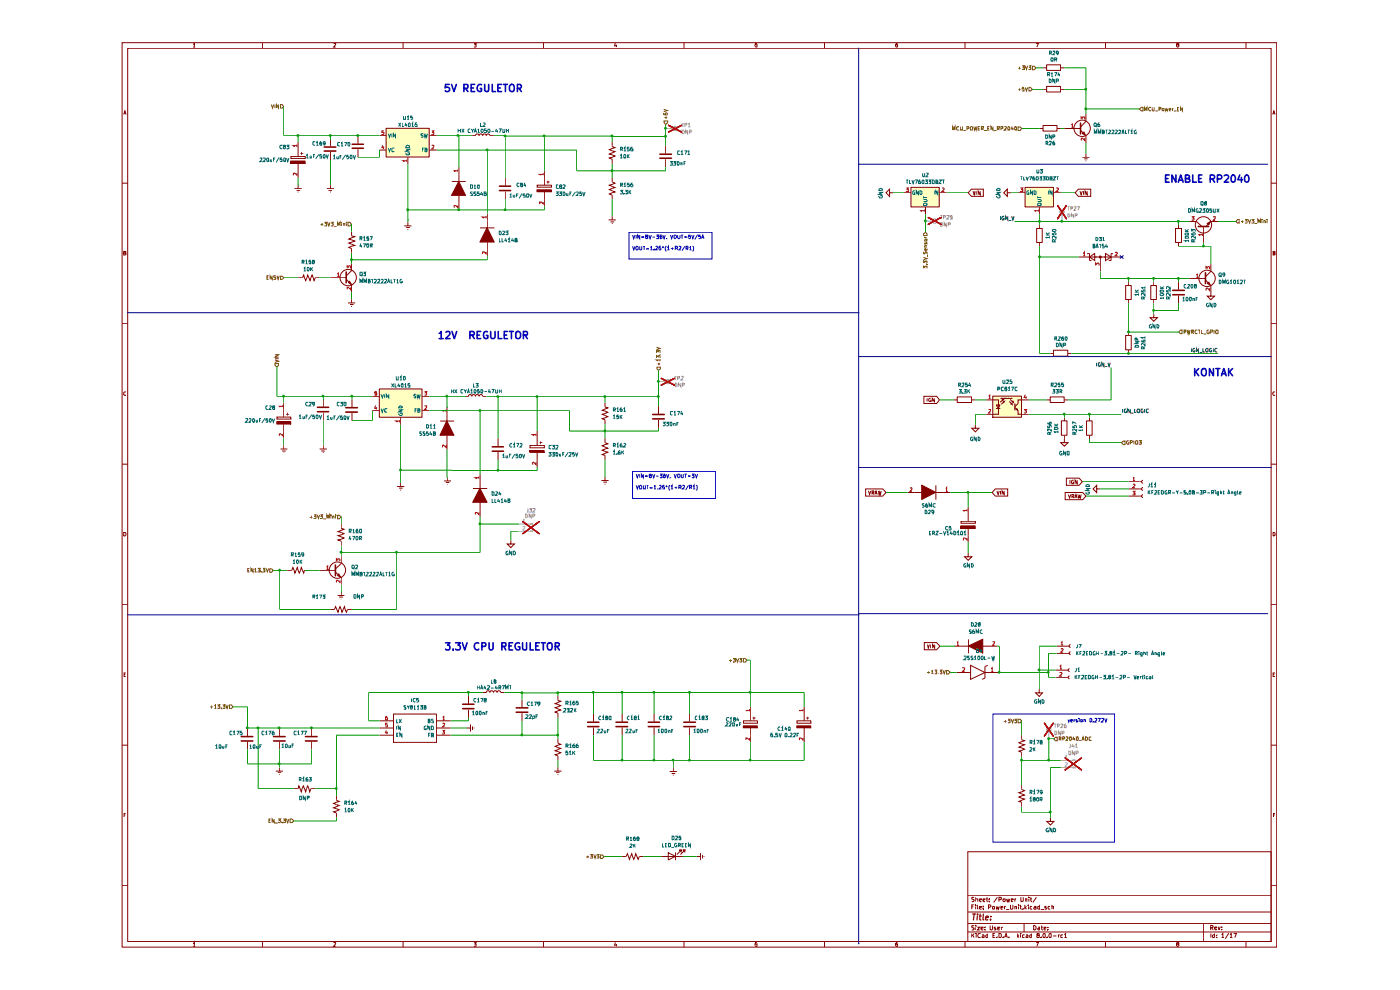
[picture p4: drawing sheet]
<svg xmlns="http://www.w3.org/2000/svg" width="297mm" height="210mm" viewBox="0 0 297 210" stroke-linecap="round" stroke-linejoin="round" font-family="sans-serif">
<g fill="none" stroke="#840000" stroke-width=".21">
<path d="M25.9 9.1h244.9v191.8h-244.9zM27.1 10.2h242.6v189.5h-242.6zM41 9.4l.2-.2v.8M41 10h.4M55.7 9.1v1.1M70.8 9.2h.4v.3l-.4 .5h.4M85.5 9.1v1.1M100.6 9.2h.4l-.3 .3h.3v.4h-.4M115.3 9.1v1.1M130.6 9.1l-.2 .6h.5M130.8 9.5v.5M145.1 9.1v1.1"/>
<path d="M160.6 9.2h-.3l-.1 .4 .4-.1v.4h-.4M174.9 9.1v1.1M190.4 9.2h-.2l-.2 .3v.3l.3 .2 .1-.5h-.3l-.1 .1M204.7 9.1v1.1M219.8 9.2h.5l-.3 .8M234.5 9.1v1.1M249.8 9.5l-.2-.1 .1-.2 .4 .1-.5 .3 .2 .4 .3-.2-.2-.3M264.3 9.1v1.1M25.9 38.9h1.2M26.2 24.3l.3-.8 .2 .8M26.3 24h.4M269.7 38.9h1.1"/>
<path d="M270 24.3l.3-.8 .2 .8M270.1 24h.3M26.2 53.7l.5-.1v-.3h-.5v.8h.4l.1-.3-.2-.1M270.1 53.7h.2l.2-.3-.4-.1v.8l.4-.1v-.2l-.2-.1M25.9 68.7h1.2M269.7 68.7h1.1M25.9 98.5h1.2M26.7 83.1h-.3l-.2 .2v.4l.3 .2 .2-.1M269.7 98.5h1.1M270.5 83.1h-.3a.38 .38 0 0 0-.2 .5 .38 .38 0 0 0 .5 .2M26.2 112.9h.4l.1 .4-.2 .4h-.3zM270.1 112.9l.4 .2v.4l-.2 .2h-.2z"/>
<path d="M25.9 128.3h1.2M269.7 128.3h1.1M25.9 158.1h1.2M26.3 143.1h.3M26.7 142.7h-.4v.8h.4M269.7 158.1h1.1M270.1 143.1h.2M270.5 142.7h-.4v.8h.4M26.3 172.9h.3M26.7 172.5h-.4v.8M270.2 172.9h.2M270.5 172.5h-.3v.8"/>
<path d="M25.9 187.9h1.2M55.7 199.7v1.2M70.8 200h.4v.2l-.4 .5h.4M85.5 199.7v1.2M100.6 199.9h.4l-.3 .3h.3v.5h-.4M115.3 199.7v1.2M130.6 199.9l-.2 .6h.5M145.1 199.7v1.2M160.6 199.9h-.3l-.1 .4 .4-.1v.5h-.4M174.9 199.7v1.2M190.4 199.9l-.4 .3v.4l.2 .1h.2v-.5h-.3l-.1 .2M204.7 199.7v1.2"/>
<path d="M205.3 180.7h64.4v19h-64.4zM205.3 197.7h64.4M205.3 195.9h64.4M205.3 193.5h64.4M205.3 189.9h64.4M206.2 198v.9M206.2 192.4h.3M206.3 198.4l.4 .5M206.6 191.9h-.4v1M206.7 196.4h-.5v.3l.5 .3-.2 .3-.3-.1M206.7 190.4h-.5v.3l.5 .3-.2 .3-.3-.1M206.7 198l-.5 .5"/>
<path d="M206.9 191.9v.1M206.9 192.3v.6M207 196.3v.1M207 190.7h.4v.6M207 190.3v1M207 196.7v.6M207.1 198v.1M207.1 198.3v.6M207.3 196.7h.6l-.6 .6h.6M207.3 191.9v.8l.2 .2M207.8 192.5l.4-.1v-.1l-.4 .1v.3l.1 .2 .3-.1M207.8 190.9l.4-.1v-.1h-.4v.4l.1 .2 .3-.1"/>
<path d="M208 198.1l-.4-.1-.2 .4 .2 .5 .4-.1M208.1 196.9l.4-.1v-.1l-.4 .1v.3l.2 .2 .2-.1M208.4 198.4l.2-.1 .2 .2v.4h-.4v-.4h.4M208.5 190.9l.5-.1v-.1h-.5v.4l.2 .2 .3-.1M208.6 192.8v.1M208.6 192.3v.1M209 197.2v.1M209 196.7v.1M209.2 190.7h.3M209.4 190.3v.9l.1 .1M209.5 198v.9h-.3l-.1-.4 .2-.2 .2 .1M209.7 192.4h.4l.1-.3-.1-.2h-.4v1"/>
<path d="M209.9 191.2v.1M209.9 190.7h.1M210.1 196.3v.9l.1 .1 .4-.2v-.8M210.6 192.4l.3-.1 .1 .5h-.4zM210.6 198.5h.4M211.1 198h-.5v.9h.5M211.2 196.7h-.2l-.1 .1 .4 .3-.1 .2-.3-.1M211.3 192.3l.2 .6 .2-.5 .1 .5 .2-.6M211.5 198.8v.1M211.6 190.3l-.8 1.1M211.7 196.9l.4-.1v-.1h-.4v.5h.4M211.9 198h.4l.1 .2v.5l-.1 .2h-.4z"/>
<path d="M211.9 190.8l.5-.1v-.3l-.5-.1v1M212.3 192.5l.5-.1-.1-.1h-.4v.5h.4M212.5 196.7v.6M212.8 196.7l-.3 .1M212.8 198.8v.1M212.8 190.7h.4l.1 .1-.2 .5-.3-.2zM213.1 198.9l.3-.9 .3 .9M213.1 192.3v.6M213.2 198.6h.4M213.4 192.3l-.3 .1M213.4 192.9h.7M213.5 190.7l.2 .6 .2-.5 .1 .5 .2-.6"/>
<path d="M214 198.8v.1M214.4 191.9v.9l.1 .1 .4-.2v-.8M214.5 190.9l.5-.1-.1-.1h-.4v.5h.4M215.3 192.4l.3-.1v.6M215.3 190.7v.6M215.3 192.3v.6M215.6 190.7l-.3 .1M215.8 198v.9M215.9 198.5l.2 .4M216.1 191.9v.1M216.1 192.3v.6M216.1 198.3l-.3 .3"/>
<path d="M216.4 192.3h.3M216.5 198v.1M216.5 191.9v.8l.2 .2M216.5 198.3v.6M216.6 190.3v.9l.1 .1 .4-.2v-.8M217 192.8v.1M217.2 195.9v1.8M217.3 198.4h-.4v.4l.4 .1M217.4 191.9v1M217.5 190.7h.3v.6M217.5 192.5l.3 .4M217.5 190.7v.6"/>
<path d="M217.7 198.4l.2-.1 .2 .2v.4h-.4l.1-.4h.3M217.8 192.3l-.4 .3M218.2 191.9v.1M218.2 192.3v.6M218.3 190.3v.1M218.3 190.7v.6M218.6 190.7h.3M218.7 190.3v.8l.2 .2M218.9 198v.9h-.4l-.1-.4 .2-.2 .3 .1M218.9 192.3h-.3l-.1 .1 .2 .5 .2-.1M219.3 196.3h.2l.3 .3v.4l-.3 .3h-.2zM219.4 192.3l.4 .1v.5"/>
<path d="M219.8 199.9h.5l-.3 .8M219.8 192.4l-.5 .2 .2 .3 .3-.1M219.9 190.3l-.8 1.1M220.1 198.4l-.1-.2v-.2l.5 .1-.1 .3-.4 .1v.4h.4l.1-.4-.2-.1M220.2 196.7h.4v.6M220.6 196.8l-.5 .2 .2 .3 .3-.1M220.6 192.3h-.4l-.1 .1 .2 .5 .3-.1M220.6 191.9v1M220.8 192.9h.7M220.9 198.8v.1M220.9 196.7h.3M221 196.3v.8l.2 .2"/>
<path d="M221.3 198.1l.4-.1v.2v.6a.39 .39 0 0 1-.5-.2 .39 .39 0 0 1 .1-.5zM221.5 196.9l.4-.1-.1-.1h-.3v.5h.3M222 192.3h-.3v.2l.3 .1-.1 .3-.2-.1M222.2 198.8v.1M222.2 197.2v.1M222.2 196.7v.1M222.6 198.1l.3-.1 .1 .2-.1 .6a.39 .39 0 0 1-.4-.2 .39 .39 0 0 1 .1-.5zM222.8 192.3h-.4l-.1 .1 .2 .5 .3-.1M223.2 192.4l.3-.1v.6M223.2 191.9v1M223.4 198.5h.7M224.5 198.3v.6"/>
<path d="M224.8 198.3l-.3 .2M225.5 198.4h-.5v.4l.5 .1M225.8 198.3l.3-.3v.9M225.8 198.9h.5M234.5 199.7v1.2M255.3 195.9v3.8M256.8 196.8l.5-.1v-.3l-.5-.1v.9M256.9 198v.9M257.1 196.8l.2 .4M257.6 198v.9h-.3l-.1-.4 .2-.2 .2 .1M257.7 196.9l.4-.1v-.2l-.4 .1v.4l.1 .1 .3-.1M258.1 198.8v.1"/>
<path d="M258.1 198.4v.1M258.4 196.6l.2 .6 .3-.6M259.2 198.3l.2-.3v.9M259.2 198.9h.5M259.2 197.1v.1M259.2 196.6v.1M260.7 197.9l-.8 1.2M260.9 198.3l.3-.3v.9M260.9 198.9h.5M261.7 198h.6l-.3 .9M264.3 199.7v1.2M269.7 187.9h1.1"/>
<path d="M41 200.1l.2-.2v.8M41 200.7h.4M130.8 200.2v.5M249.8 200.2l-.2-.1 .3-.2 .2 .2-.5 .3 .2 .3 .3-.1-.2-.4"/>
</g>
<path d="M206.3 193.9h.7M206.7 193.9l-.2 1.3M207.3 194.3v.9M207.4 193.9l-.1 .2M207.8 194.3h.4M207.9 193.9v1.2l.2 .1M208.6 193.9l-.1 1.2 .2 .1M209.1 194.7l.6-.1-.2-.3-.4 .2-.1 .5 .2 .2 .3-.1M210.1 195v.2M210.2 194.4v.1" fill="none" stroke="#840000" stroke-width=".25"/>
<path d="M110.9 110.7l3.5 2.5M114.4 110.7l-3.5 2.5" fill="none" stroke="#dc090d" stroke-width=".25"/>
<g fill="#ffffc2">
<path d="M217.5 39.7h6v4.2h-6z"/>
<path d="M193.2 39.7h6.1v4.2h-6.1z"/>
</g>
<path d="M196.9 46.1l2.7 1.5M199.6 46.1l-2.7 1.5M221.6 153.4l1.8 2.7M223.4 153.4l-1.8 2.7M226 160.8l3.4 2.5M229.4 160.8l-3.4 2.5" fill="none" stroke="#dc090d" stroke-width=".25"/>
<path d="M210.6 84h6.1v4.5h-6.1z" fill="#ffffc2"/>
<path d="M141.8 26.6l2.8 1.4M144.6 26.6l-2.8 1.4M224.4 43.6l1.8 2.8M226.2 43.6l-1.8 2.8" fill="none" stroke="#dc090d" stroke-width=".25"/>
<g fill="#ffffc2">
<path d="M80.5 82.5h9v6h-9z"/>
<path d="M81.9 27.2h9.2v6.1h-9.2z"/>
</g>
<g fill="none" stroke="#dc090d" stroke-width=".25">
<path d="M141.8 26.6l2.8 1.4M144.6 26.6l-2.8 1.4M196.9 46.1l2.7 1.5M199.6 46.1l-2.7 1.5M224.4 43.6l1.8 2.8M226.2 43.6l-1.8 2.8M140.3 80.3l2.8 1.4M143.1 80.3l-2.8 1.4M110.9 110.7l3.5 2.5M114.4 110.7l-3.5 2.5M221.6 153.4l1.8 2.7M223.4 153.4l-1.8 2.7"/>
<path d="M226 160.8l3.4 2.5M229.4 160.8l-3.4 2.5"/>
</g>
<path d="M109.5 150.2h2.5M109.5 151.1h2.5M130.7 153.2h2.4M130.7 154.1h2.4" fill="none" stroke="#840000" stroke-width=".34"/>
<path d="M110.7 148.4v1.6M110.7 151.3v1.6M118.4 147.7v.9l.6 .2-1.2 .5 1.2 .4-1.2 .4 1.2 .5-1.2 .4 .6 .3v.9M132 151.5v1.6M132 154.3v1.7M117.6 163.6h1.5M117.9 163.9h.8M118.3 164.3h.1M118.4 162.8v.8" fill="none" stroke="#840000" stroke-width=".21"/>
<path d="M127.4 181.4h.4l.4 .3-.4 .4h-.4z" fill="#fff"/>
<path d="M124.4 181.8h.6M124.7 181.5v.5M125.2 181.3h.5l-.2 .3 .2 .1v.2h-.5M126 181.3l.2 .7 .3-.7M126.7 181.3h.4l-.3 .3 .3 .1v.2h-.4M127.4 181.4h.4l.4 .3-.4 .4h-.4z" fill="none" stroke="#725600" stroke-width=".21"/>
<g fill="none" stroke="#840000" stroke-width=".21">
<path d="M59.3 154.4v1.7M59.3 157.3v1.7M66.1 154.4v1.7M66.1 157.3v1.7M80.5 152.9h3M80.5 154.4h3M80.5 156h3M83.5 151.5h9.1v6h-9.1zM92.6 152.9h3M92.6 154.4h3M92.6 156h3M169 154h3v.4h-3z"/>
<path d="M169.1 152.9h2.9v.5h-2.9zM170.6 149.9v3M170.6 154.4v3.1M171 152.3h.6M171.4 152.1v.5M58.5 163.6h1.5M58.9 163.9h.8M59.2 164.3h.1M59.3 162.8v.8M142.1 163.7h1.5M142.5 164.1h.8M142.7 164.4h.2"/>
<path d="M142.8 162.9v.8M132 181.7h.8l.3-.6 .4 1.2 .5-1.2 .4 1.2 .5-1.2 .5 1.2 .2-.6h.9M140.3 181.7h4.6M141.8 180.9l1.5 .7-1.5 .8zM143.3 180.9v1.5M144.5 180.8v-.5h-.4h.4l-.9 1M145.3 180.8v-.5h-.4h.4l-.9 1M147.8 181.7h.8M148.6 180.9v1.6M149 181.4v.7M149.3 181.6v.2"/>
</g>
<path d="M169 154.2h3" fill="none" stroke="#840000" stroke-width=".42"/>
<path d="M82 154.9l-.2 .5h.4M82.1 152h-.2l-.1 .6h.4l-.1-.4h-.2l-.1 .2M82.1 155.2v.5M82.2 153.4h-.4v.4h.4v.4h-.4M93.9 152.1l.2-.1v.7M93.9 153.5h.4v.2l-.4 .5h.4M93.9 154.9h.4l-.2 .4 .2 .1v.2h-.4M93.9 152.7h.4M170.3 150.7h-.7l.2 .2M170.3 156.5v.5l-.4-.5h-.3l.1 .5M170.3 150.4v.5" fill="none" stroke="#a90000" stroke-width=".21"/>
<path d="M58 156.2h2.5M58 157.2h2.5M64.8 156.2h2.5M64.8 157.2h2.5" fill="none" stroke="#840000" stroke-width=".34"/>
<g fill="none" stroke="#006464" stroke-width=".21">
<path d="M84.2 152.6v.7h.3M84.2 156h.2M84.2 154v.8M84.5 155.5h-.3v.8h.3M84.7 152.6l.5 .7M84.9 154v.8l-.4-.8v.8M85.2 152.6l-.5 .7M85.3 155.5v.8l-.5-.8v.8M90.4 154.1l-.2-.1-.2 .2 .1 .6h.3v-.3h-.2M90.8 152.9l.4-.1v-.2h-.4v.7l.5-.1-.2-.3M90.9 156h.3M91.2 154v.8l-.4-.8v.8"/>
<path d="M91.3 155.5h-.4v.8M91.5 154l.4 .2v.6h-.4zM91.5 156l.4-.1v-.3l-.1-.1h-.3v.8h.4v-.3h-.1M91.9 152.6h-.4l.4 .4v.2h-.4"/>
</g>
<path d="M61.5 173.7h.5l.3 .5-.3 .3h-.5z" fill="#fff"/>
<path d="M57.1 174.1h.2M57.4 173.7h-.3v.8h.3M58.2 173.7v.8l-.5-.8v.8M58.3 174.6h.6M59 173.7h.5l-.2 .3 .2 .3-.2 .2-.3-.1M59.9 174.4v.1M60.1 173.7h.5l-.2 .3 .2 .3-.2 .2-.3-.1M60.8 173.7l.2 .8 .3-.8M61.5 173.7h.5l.3 .5-.3 .3h-.5z" fill="none" stroke="#725600" stroke-width=".21"/>
<path d="M100.3 103.6h3.1M101.8 103.6l1.5 2.9h-3zM101.8 102.1v1.5M101.8 106.6v1.5M52.5 154.4v1.7M52.5 157.3v1.7M62.3 167.3h.9l.2-.6 .5 1.3 .4-1.3 .5 1.3 .5-1.3 .4 1.3 .2-.7h1M71.4 168.8v1l.6 .2-1.2 .4 1.2 .5-1.2 .5 1.2 .4-1.2 .4 .6 .3v.9" fill="none" stroke="#840000" stroke-width=".21"/>
<path d="M51.2 156.2h2.4M51.2 157.2h2.4" fill="none" stroke="#840000" stroke-width=".34"/>
<path d="M101.8 103.6l1.5 2.9h-3z" fill="#840000"/>
<g fill="none" stroke="#840000" stroke-width=".21">
<path d="M84.2 103.2h1.6M84.7 103.5h.7M84.9 104h.2M85 102.4v.8M94.2 102h1.5M94.6 102.4h.7M94.9 102.8h.1M95 101.3v.7M101.8 100.6v1.5M101.8 108.1v1.5M127.6 101.9h1.5M128 102.3h.8"/>
<path d="M128.3 102.7h.1M128.3 101.2v.7"/>
</g>
<path d="M101.6 101.3h-.8l.3 .2M101.6 108.7v.4l-.4-.4-.4 .1 .1 .3M101.6 101.1v.4" fill="none" stroke="#a90000" stroke-width=".21"/>
<path d="M48.7 149.5h.4l.3 .4-.3 .4h-.4z" fill="#fff"/>
<path d="M44.6 149.9h.5M44.9 149.7v.6M45.5 149.7l.2-.2v.8M45.5 150.3h.4M46.1 149.5h.5l-.2 .3 .2 .3-.1 .2-.4-.1M47 150.2v.1M47.2 149.5h.5l-.2 .3 .2 .3-.1 .2-.4-.1M47.9 149.5l.3 .8 .2-.8M48.7 149.5h.4l.3 .4-.3 .4h-.4z" fill="none" stroke="#725600" stroke-width=".21"/>
<path d="M58.7 89.4h3v.6h-3zM58.8 88.5h2.9v.4h-2.9zM60.2 86.9v1.6M60.2 90v1.4M60.7 87.9h.6M61 87.5v.6" fill="none" stroke="#840000" stroke-width=".21"/>
<path d="M58.7 89.4h3v.6h-3z" fill="#840000"/>
<path d="M60.2 85.4v1.5M60.2 91.4v1.6M72.4 119.5l-1.2 1.1M71.2 121.4l1.2 1.1M71.9 121.7l.3 .7-.6-.3z" fill="none" stroke="#840000" stroke-width=".21"/>
<path d="M60 86.2h-.7l.1 .2M60 92v.5l-.5-.5h-.2v.5M60 85.9v.5" fill="none" stroke="#a90000" stroke-width=".21"/>
<path d="M71.2 119.8v2.3" fill="none" stroke="#840000" stroke-width=".34"/>
<path d="M71.8 121.7l.4 .7-.6-.4z" fill="#840000"/>
<g fill="none" stroke="#840000" stroke-width=".21">
<path d="M72.4 118v1.5M67.8 121h3.4M72.4 122.5v1.5"/>
<circle cx="71.6" cy="120.9" r="1.74"/>
</g>
<path d="M71.4 119v-.5l.2 .3v-.2l.4-.1 .1 .2-.1 .3M69.3 120.2l.2-.1v.7M69.3 120.8h.5M72.1 123.1v.4l-.6-.4v.4" fill="none" stroke="#a90000" stroke-width=".21"/>
<path d="M112.3 112.7h.2M112.3 111.2h.2M112.5 112.6h.5v.2h-.5z" fill="none" stroke="#a1a1a1" stroke-width=".21"/>
<path d="M112.5 112.6h.5v.1h-.5z" fill="#a1a1a1"/>
<path d="M112.5 111.1h.5v.1h-.5z" fill="none" stroke="#a1a1a1" stroke-width=".21"/>
<path d="M112.5 111h.5v.2h-.5z" fill="#a1a1a1"/>
<path d="M110 111.2h2.3M110 112.7h2.3" fill="none" stroke="#a1a1a1" stroke-width=".21"/>
<path d="M110.9 110.4l.3-.3v.8M110.9 111.8h.4v.2l-.4 .4h.4M110.9 110.9h.4" fill="none" stroke="#aaa" stroke-width=".21"/>
<path d="M110.9 110.7l3.5 2.5M114.4 110.7l-3.5 2.5" fill="none" stroke="#dc090d" stroke-width=".25"/>
<path d="M70.1 129.3h.8l.3-.6 .5 1.2 .4-1.2 .5 1.2 .5-1.2 .4 1.2 .2-.6h.9" fill="none" stroke="#840000" stroke-width=".21"/>
<path d="M57.2 120.6h.4l.4 .4-.4 .4h-.4z" fill="#fff"/>
<path d="M52.6 121h.2M52.9 120.6h-.3v.7h.3M53.7 120.6v.7l-.5-.7v.7M54 120.8l.2-.2v.7M54 121.3h.4M54.7 120.6h.5l-.3 .3 .3 .1v.2h-.5M55.5 121.2v.1M55.8 120.6h.4l-.2 .3 .2 .1v.2h-.4M56.5 120.6l.2 .7 .3-.7M57.2 120.6h.4l.4 .4-.4 .4h-.4z" fill="none" stroke="#725600" stroke-width=".21"/>
<path d="M71.6 109.3h.4l.4 .3-.4 .5h-.4z" fill="#fff"/>
<g fill="none" stroke="#725600" stroke-width=".21">
<path d="M65.7 109.7h.6M66 109.4v.6M66.6 109.2h.5l-.3 .4h.3v.3h-.5M67.3 109.2l.3 .8 .2-.8M68 109.2h.4l-.2 .4h.2v.3h-.4M68.6 110.1h.6M69.3 110v-.8l.3 .6 .2-.6v.8M70.2 109.2v.1M70.2 109.5v.5M70.5 109.6h.4v.4M70.5 109.5v.5M71.2 109.2v.1"/>
<path d="M71.2 109.5v.5M71.6 109.3h.4l.4 .3-.4 .5h-.4z"/>
</g>
<g fill="none" stroke="#840000" stroke-width=".21">
<path d="M72.4 111.2v.9l.6 .2-1.3 .5 1.3 .4-1.3 .4 1.3 .5-1.3 .4 .7 .3v.9M108.4 114.6v.8h.7l-.7 .8-.8-.8h.8M61 121h.9l.2-.6 .5 1.2 .5-1.2 .4 1.2 .4-1.2 .5 1.2 .2-.6h.9M71.6 126.3h1.5M72 126.7h.7M72.3 127.1h.1M72.4 125.6v.7M118.4 156.7v.9l.6 .3-1.2 .4 1.2 .4-1.2 .6 1.2 .4-1.2 .4 .6 .3v.9M125.9 151.5v1.6M125.9 154.3v1.7M138.8 151.5v1.6M138.8 154.3v1.7"/>
<path d="M146.3 151.5v1.6M146.3 154.3v1.7"/>
</g>
<path d="M124.7 153.2h2.3M124.7 154.1h2.3M137.5 153.2h2.4M137.5 154.1h2.4M145.1 153.2h2.4M145.1 154.1h2.4" fill="none" stroke="#840000" stroke-width=".34"/>
<path d="M157.7 139.7h.4l.4 .3-.4 .5h-.4z" fill="#fff"/>
<path d="M154.9 139.9v.6M155.5 139.7h.5l-.2 .2h.2v.4l-.1 .2-.4-.1M156.2 139.7l.3 .8 .2-.8M156.9 139.7h.5l-.3 .2h.2l.1 .4-.2 .2-.3-.1M157.7 139.7h.4l.4 .3-.4 .5h-.4zM154.7 140.1h.6" fill="none" stroke="#725600" stroke-width=".21"/>
<g fill="none" stroke="#840000" stroke-width=".21">
<path d="M99.1 154.4h.7M99.4 147.7v1.6M99.4 150.5v1.7M99.8 153.7v1.5M100.2 154.1v.7M100.6 154.3v.2M102.4 146.9h.8M103.2 146.9l.1-.3 .2-.1 .3 .1 .1 .3M103.9 146.9l.1-.3 .3-.1 .3 .1 .1 .3 .1-.3 .3-.1 .2 .1 .1 .3 .2-.3 .2-.1 .3 .1 .1 .3h.8M157.7 154h2.9v.4h-2.9zM157.7 152.9h3v.5h-3zM159.2 149.9v3"/>
<path d="M159.2 154.4v3.1M159.7 152.3h.6M159.9 152.1v.5"/>
</g>
<path d="M157.7 154.2h2.9" fill="none" stroke="#840000" stroke-width=".42"/>
<path d="M159 150.7h-.8l.2 .2M159 156.5v.5l-.5-.5h-.3v.5M159 150.4v.5" fill="none" stroke="#a90000" stroke-width=".21"/>
<path d="M98.2 149.4h2.3M98.2 150.3h2.3" fill="none" stroke="#840000" stroke-width=".34"/>
<path d="M195.9 49.6l.4-.3 .4 .3v.3h-.8z" fill="#fff"/>
<g fill="none" stroke="#725600" stroke-width=".21">
<path d="M195.9 49.6l.4-.3 .4 .3v.3h-.8zM195.9 56.9v-.4l.3 .2 .1-.2h.3v.4M195.9 55.8v-.4l.3 .2 .1-.2h.3v.4M195.9 54.6l.8 .3-.8 .2M195.9 53.4l.1 .4h.3v-.4h.3v.4M196.2 51.5l.1 .3 .1-.3h.2v.3M196.2 50.2l.1 .3M196.2 52.4h.5M196.2 50.5h.5M196.3 50.8h.3l.1 .2-.5 .1zM196.6 56.1h.1M196.6 52.8v.3h-.4v-.3l.1-.1 .1 .4"/>
<path d="M196.7 52.1h-.4v.3M196.8 54v.5"/>
</g>
<g fill="none" stroke="#840000" stroke-width=".21">
<path d="M193.2 39.7h6.1v4.2h-6.1zM217.5 39.7h6v4.2h-6zM188.7 40.9v-.8l-.7 .8 .7 .8v-.8h.8M191.8 40.9h1.5M196.3 43.9v1.6M199.3 40.9h1.5M206.1 40.1h2.5v1.6h-2.5l-.7-.8zM206.4 40.5l.3 .8 .1-.8M207.1 40.5v.8M207.9 40.5v.8l-.4-.8v.8M213.7 40.9v-.8l-.8 .8 .8 .8v-.8h.8M216 40.9h1.5"/>
<path d="M220.6 43.9v1.6M223.5 40.9h1.5"/>
</g>
<g fill="none" stroke="#006464" stroke-width=".21">
<path d="M194.1 40.5h-.3l-.2 .1 .1 .6h.4v-.3h-.2M194.8 40.5v.7l-.4-.7v.7M195.2 40.5l.4 .1-.1 .6h-.3zM195.9 42.3h.6l.2 .2-.1 .3h-.7M195.9 41.9h.8M195.9 41.7v.4M196 43.2l.4-.1 .3 .3-.2 .2h-.5zM198.2 40.5v.7M199 40.5v.7l-.5-.7v.7M218.3 40.5h-.2l-.3 .1 .1 .6h.4v-.3h-.2M219 40.5v.7l-.4-.7v.7M219.4 40.5l.4 .1-.1 .6h-.3z"/>
<path d="M220.1 43.3l.5-.2 .3 .3-.1 .2h-.6zM220.1 42.3h.6l.2 .2-.1 .3h-.7M220.1 41.7v.4M220.1 41.9h.8M222.4 40.5v.7M223.2 40.5v.7l-.4-.7v.7"/>
</g>
<path d="M192.3 39.9h.4l-.3 .3h.3v.4l-.4-.1M199.9 40l.2-.1 .2 .2-.5 .5h.5M216.5 39.9h.5l-.3 .3 .3 .1v.2h-.5M224.1 40h.4v.2l-.5 .4h.5M196.1 44.7h-.8l.2 .2M196.1 44.4v.5M220.3 44.7h-.8l.2 .2M220.3 44.4v.5" fill="none" stroke="#a90000" stroke-width=".21"/>
<g fill="none" stroke="#a1a1a1" stroke-width=".21">
<path d="M196.3 46.9h1.5"/>
<circle cx="198.3" cy="46.9" r=".47"/>
</g>
<path d="M196.9 46.1l2.7 1.5M199.6 46.1l-2.7 1.5" fill="none" stroke="#dc090d" stroke-width=".25"/>
<path d="M212.3 45.9v.7M212.9 46v-.1a.42 .42 0 0 0-.4 .3 .42 .42 0 0 0 .2 .4h.3v-.3h-.2M213.8 45.9v.7l-.4-.7v.7M213.9 46.7h.6M214.6 45.9l.3 .7 .2-.7" fill="none" stroke="#0f0f0f" stroke-width=".21"/>
<path d="M216 26.9h.4l.3 .4-.3 .4h-.4z" fill="#fff"/>
<g fill="none" stroke="#725600" stroke-width=".21">
<path d="M202.1 27.6v-.8l.2 .6 .3-.6v.8M203.4 26.9l-.2-.1-.3 .2v.4l.2 .2 .3-.1M203.7 26.8l.1 .8 .4-.1v-.7M204.4 27.7h.5M205.1 27.3h.4l.1-.3-.5-.2v.8M206 26.8l.3 .2-.1 .6h-.3l-.1-.3zM206.6 26.8l.2 .8 .1-.5 .2 .5 .2-.8M207.5 27.3h.3M207.9 26.8h-.4v.8h.4M208.2 27.3h.3l.1-.4-.4-.1v.8M208.4 27.3l.2 .3M208.8 27.7h.6"/>
<path d="M209.5 27.3h.3M209.9 26.8h-.4v.8h.4M210.6 26.8v.8l-.4-.8v.8M210.8 27.7h.6M211.6 27.3l.4-.1-.1-.4h-.3v.8M211.7 27.3l.3 .3M212.3 27.3h.4l.1-.4-.5-.1v.8M213.1 26.9l.3-.1 .1 .3-.5 .5h.5M213.9 26.8l.3 .2-.1 .6h-.2l-.1-.3zM214.7 26.8l-.2 .5h.5M214.9 27.1v.5M215.4 26.8l.2 .2v.6a.43 .43 0 0 1-.4-.3 .43 .43 0 0 1 .2-.5z"/>
<path d="M216 26.9h.4l.3 .4-.3 .4h-.4z"/>
</g>
<path d="M218.3 18.5h.3l.4 .5-.4 .3h-.3z" fill="#fff"/>
<path d="M216 19h.6M216.2 18.7v.6M217.2 18.5h-.3l-.1 .4 .4-.1v.5l-.4-.1M217.5 18.5l.3 .8 .2-.8M218.3 18.5h.3l.4 .5-.4 .3h-.3z" fill="none" stroke="#725600" stroke-width=".21"/>
<path d="M219 14h.4l.4 .4-.4 .4h-.4z" fill="#fff"/>
<path d="M216 14.5h.6M216.3 14.1v.6M216.8 14h.5l-.2 .3 .2 .1v.2h-.5M217.5 14l.3 .7 .2-.7M218.3 14h.4l-.3 .3 .3 .1v.2h-.4M219 14h.4l.4 .4-.4 .4h-.4z" fill="none" stroke="#725600" stroke-width=".21"/>
<path d="M221.3 14.4h.8M222 13.8h3v1.1h-3zM225 14.4h.8M196.1 136.3h2.6l.7 .8-.7 .7h-2.6zM196.8 136.7l.1 .8 .3-.8M197.4 136.7v.8M198.3 136.7v.8l-.4-.8v.8" fill="none" stroke="#840000" stroke-width=".21"/>
<path d="M200.8 142.2h.4l.4 .4-.4 .4h-.4z" fill="#fff"/>
<path d="M196.7 142.7h.6M197 142.4v.5M197.6 142.4l.2-.3v.8M197.6 142.9h.4M198.3 142.1h.4l-.2 .4h.2v.4h-.4M199 142.9h.1M199.4 142.1h.4l-.2 .4 .2 .1v.3h-.4M200.1 142.1l.2 .8 .3-.8M200.8 142.2h.4l.4 .4-.4 .4h-.4z" fill="none" stroke="#725600" stroke-width=".21"/>
<path d="M204 137.1h1.5M205.4 137l3.1-1.4v3zM205.5 135.6v3M208.5 137.1h1.6" fill="none" stroke="#840000" stroke-width=".21"/>
<path d="M205.4 137l3.1-1.4v3z" fill="#840000"/>
<path d="M202.4 137.1h1.6M210.1 137.1h1.5M224.2 137.1h2.7M224.2 138.6h2.7M227.1 138.2l-.3 .4 .3 .3M227.1 136.7l-.3 .3 .3 .3M220.5 146.2v.8h.6l-.6 .7-.8-.7h.8M223.9 143.7h2.7M223.9 142.1h2.7M226.9 143.4l-.3 .3 .3 .3M226.9 141.8l-.3 .3 .3 .4" fill="none" stroke="#840000" stroke-width=".21"/>
<path d="M203 136.3l.2-.2v.8M203 136.9h.4M210.6 136.1h.4v.3l-.4 .5h.4M225 136.3l.3-.2v.7M225 137.7l.4-.1 .1 .1-.5 .6h.5M225 136.8h.5M224.9 141.4l.1-.3v.8M224.9 142.7h.3l.1 .2-.5 .5h.5M224.9 141.9h.4" fill="none" stroke="#a90000" stroke-width=".21"/>
<path d="M223.5 156.7l.4-.3h.4v.7h-.4z" fill="#fff"/>
<g fill="none" stroke="#725600" stroke-width=".21">
<path d="M223.5 156.7l.4-.3h.4v.7h-.4zM224.7 156.7h.3l.1-.2-.4-.2v.8M224.9 156.7l.2 .4M225.5 156.7h.3l.1-.2-.4-.2v.8M226.1 156.4h.5v.2l-.5 .5h.5M226.9 156.4l.2-.1a.41 .41 0 0 1 .2 .4 .41 .41 0 0 1-.3 .4zM227.7 156.3l-.1 .5h.5M227.9 156.5v.6M228.3 156.4l.2-.1a.41 .41 0 0 1 .2 .4 .41 .41 0 0 1-.3 .4zM228.8 157.1h.6M229.5 157.1l.3-.8 .2 .8M229.6 156.9h.3"/>
<path d="M230.3 156.3l.4 .2v.4l-.2 .2h-.2zM231.5 156.4l-.2-.1-.3 .2v.5h.5"/>
</g>
<path d="M202.9 142.7h3M205.9 141.1l3.1 1.6-3.1 1.4zM209 142.7h3M209.5 141.1l-.5 .3v2.4l-.6 .3" fill="none" stroke="#840000" stroke-width=".21"/>
<path d="M204.2 141.7h.4v.3l-.4 .4h.4M210.3 141.8l.2-.2v.8M210.3 142.4h.4" fill="none" stroke="#a90000" stroke-width=".21"/>
<path d="M216 152.6h.4l.3 .3-.3 .4h-.4z" fill="#fff"/>
<path d="M212.9 153h.6M213.3 152.7v.6M213.9 152.6h.4l-.3 .2 .3 .1v.3h-.4M214.5 152.6l.3 .7 .2-.7M215.2 152.6h.4l-.2 .2 .2 .1v.3h-.4M216 152.6h.4l.3 .3-.3 .4h-.4z" fill="none" stroke="#725600" stroke-width=".21"/>
<path d="M216.7 156v.9l.6 .2-1.2 .5 1.2 .4-1.2 .5 1.2 .4-1.2 .4 .6 .3v.9" fill="none" stroke="#840000" stroke-width=".21"/>
<path d="M227.3 162.8h.3M227.3 161.3h.3M227.6 162.7h.5v.2h-.5z" fill="none" stroke="#a1a1a1" stroke-width=".21"/>
<path d="M227.5 162.7h.5v.2h-.5z" fill="#a1a1a1"/>
<path d="M227.6 161.2h.5v.2h-.5z" fill="none" stroke="#a1a1a1" stroke-width=".21"/>
<path d="M227.5 161.2h.5v.1h-.5z" fill="#a1a1a1"/>
<g fill="none" stroke="#a1a1a1" stroke-width=".21">
<path d="M222.5 155.2v1.5M225 161.3h2.3M225 162.8h2.3"/>
<circle cx="222.5" cy="154.8" r=".47"/>
</g>
<path d="M226 160.4l.2-.1v.7M226 161.9h.4v.2l-.4 .5h.4M226 161h.4" fill="none" stroke="#aaa" stroke-width=".21"/>
<path d="M221.6 153.4l1.8 2.7M223.4 153.4l-1.8 2.7M226 160.8l3.4 2.5M229.4 160.8l-3.4 2.5" fill="none" stroke="#dc090d" stroke-width=".25"/>
<g fill="none" stroke="#840000" stroke-width=".21">
<path d="M239.4 59.9v.7M244.8 59.9v.7M250 59.9v1.6M238.8 71.2h1.2v3h-1.2zM238.8 60.6h1.2v2.9h-1.2zM239.4 63.6v.7M239.4 70.4v.8M239.4 74.2v.8M244.1 60.6h1.2v2.9h-1.2zM244.8 66.6v.8h.7l-.7 .8-.8-.8h.8M244.8 63.6v.7M250 62.7v1.6"/>
<path d="M256.9 62.1v.7h.7l-.7 .8-.8-.8h.8M196 84.1h2.7l.6 .7-.6 .8h-2.7zM196.7 84.5v.7M197.4 84.5l-.4 .2v.3l.2 .2h.3v-.3h-.1M198.2 84.5v.7l-.4-.7v.7M206.9 90.1v.7h.8l-.8 .8-.7-.8h.7M183.6 103.7h3.7l.7 .8-.7 .7h-3.7zM184.2 104.1l.3 .8 .2-.8M185 104.6l.4-.2-.1-.3h-.3v.8M185.2 104.6l.2 .3M185.6 104.9l.2-.8 .3 .8M185.7 104.6h.4"/>
<path d="M186.3 104.1l.2 .8 .1-.5 .2 .5 .1-.8M205.4 117.3v.8h.8l-.8 .8-.8-.8h.8M211.2 103.7h2.6v1.5h-2.6l-.7-.7zM211.5 104.1l.2 .8 .3-.8M212.3 104.1v.8M213 104.1v.8l-.4-.8v.8M226.2 101.4h2.7l.7 .8-.7 .7h-2.7zM227 101.8v.8M227.7 101.9l-.1-.1-.3 .2 .1 .6h.3v-.3h-.1M228.5 101.8v.8l-.4-.8v.8M239.4 105.2h2.7M239.4 103.7h2.7"/>
<path d="M239.4 102.2h2.7M242.5 104.9l-.3 .3 .3 .3M242.5 103.4l-.3 .3 .3 .3M242.5 101.9l-.3 .3 .3 .3M216.7 166.5v1l.6 .2-1.2 .4 1.2 .6-1.2 .4 1.2 .4-1.2 .5 .6 .2v.9M222.8 173.5v.7h.8l-.8 .8-.7-.8h.7"/>
</g>
<path d="M248.8 61.6h2.4M248.8 62.5h2.4" fill="none" stroke="#840000" stroke-width=".34"/>
<path d="M240.3 104.2h.5l-.3 .4h.3v.3h-.5M240.4 101.4l.1-.1v.6M240.4 102.8l.2-.1 .2 .2-.5 .6h.5M240.4 101.9h.4" fill="none" stroke="#a90000" stroke-width=".21"/>
<path d="M238.2 86.8v.7M238.9 86.8l-.4 .1 .1 .6h.4v-.3h-.2M239.8 86.8v.7l-.5-.7v.7M239.9 87.6h.5M240.7 86.8v.7h.3M241.3 86.9h.4v.6h-.4zM242.5 86.8h-.4v.1v.6h.3v-.3M242.8 86.8v.7M243.7 86.9l-.4-.1-.1 .1v.5l.2 .1h.3" fill="none" stroke="#0f0f0f" stroke-width=".21"/>
<path d="M237.9 93.9l.4-.3h.4v.7h-.4z" fill="#fff"/>
<path d="M237.9 93.9l.4-.3h.4v.7h-.4zM239.4 93.6l-.1-.1-.3 .1v.5l.2 .1 .3-.1v-.2h-.2M239.8 93.9h.3l.2-.3-.2-.1h-.3v.7M240.5 93.5v.7M241 93.5l.4 .1-.1 .6h-.3l-.1-.2zM241.6 93.5h.5l-.2 .3 .2 .1v.3l-.5-.1" fill="none" stroke="#725600" stroke-width=".21"/>
<g fill="none" stroke="#840000" stroke-width=".21">
<path d="M225.8 93.1v.8h.8l-.8 .8-.8-.8h.8M230.5 89.3h1.2v3h-1.2zM231.1 88.6v.7M231.1 92.4v.7M194.1 104.5h1.5M195.5 102.9l3 1.5-3 1.6zM198.5 104.5h1.6M198.5 102.9v3.1M226 104.5h3.7l.7 .7-.7 .8h-3.7zM226.6 104.9l.3 .8 .3-.8M227.4 105.3l.4-.1-.1-.3h-.3v.8M227.6 105.3l.2 .4"/>
<path d="M228 105.7l.3-.8 .2 .8M228.1 105.4h.3M228.7 104.9l.1 .8 .2-.5 .2 .5 .2-.8M232.7 103.7v-.8l-.8 .8 .8 .8v-.8h.7"/>
</g>
<path d="M195.5 102.9l3 1.5-3 1.6z" fill="#840000"/>
<path d="M192.5 104.5h1.6M200.1 104.5h1.5M203.8 111.5h3.1v.6h-3.1zM203.9 110.6h3v.4h-3zM205.4 109v1.6M205.4 112.1v1.5" fill="none" stroke="#840000" stroke-width=".21"/>
<path d="M193 103.5h.5v.3l-.5 .4h.5M200.7 103.7l.1-.2v.7M200.7 104.2h.4" fill="none" stroke="#a90000" stroke-width=".21"/>
<path d="M203.8 111.5h3.1v.6h-3.1z" fill="#840000"/>
<g fill="none" stroke="#840000" stroke-width=".21">
<path d="M222.8 75h.7M223.5 74.3h3v1.3h-3zM226.6 75h.7M202.3 84.8h.8M203.1 84.2h3v1.2h-3zM206.2 84.8h.7M209.2 84.8h2.6v3.1h-2.6M210.6 84h6.1v4.5h-6.1zM211.4 85.9h.7l-.3 .8zM211.4 86.7h.7M212.3 84.6h2.5M212.5 84.8l.3-.1-.6 .6"/>
<path d="M212.5 84.4l-.2 .2M212.8 85.3l.2-.1-.6 .6M212.8 84.4l-.1 .2M212.8 84.7v.3M213 85.2l-.1 .3M213.1 84.4l-.2 .2M213.4 84.4l-.1 .2M213.7 84.4l-.2 .2M214 84.4l-.1 .2M214.1 85.2l.6 .6-.1-.3M214.3 84.7l.7 .6-.1-.3M214.3 84.4l-.1 .2"/>
<path d="M214.4 85.7l.3 .1M214.6 84.4l-.1 .2M214.6 85.3h.4M215.3 86.4l.7 .7v.8h2.3M215.7 86.7l.2 .3-.3-.1zM218.3 84.8h-2.3v.8l-.7 .7M222.1 84.8h.7M222.8 84.2h3v1.2h-3zM225.2 89.3h1.2v3h-1.2zM225.8 88.6v.7M225.8 92.4v.7M225.8 84.8h.8"/>
<path d="M205.4 107.5v1.5M205.4 113.6v1.5"/>
</g>
<path d="M209.7 84l.3-.2v.8M209.7 86.9h.4v.2l-.4 .5h.4M209.7 84.6h.4M217.2 86.9h.6l-.3 .2h.2l.1 .4-.2 .1-.4-.1M217.5 83.7l-.3 .6h.6M217.7 84.1v.5M205.1 108.3h-.7l.2 .2M205.1 114.1v.4l-.4-.4-.3 .1 .1 .3M205.1 108v.5" fill="none" stroke="#a90000" stroke-width=".21"/>
<path d="M215.3 85.7v1.2" fill="none" stroke="#840000" stroke-width=".25"/>
<g fill="none" stroke="#0f0f0f" stroke-width=".21">
<path d="M232.7 77v.7M233.4 77h-.3l-.1 .1 .1 .5 .2 .1v-.3M234.2 77v.7l-.4-.7v.7M234.4 77.8h.5M235 77l.3 .7 .2-.7M252.7 73.9v.8M253.5 73.9l-.4 .2v.5l.3 .1v-.4M254.2 73.9v.8l-.4-.8v.8M254.5 74.8h.5M255.2 73.9v.8h.4M255.9 73.9l.4 .1v.6l-.2 .1-.3-.3zM257 73.9h-.3l-.1 .2v.4l.3 .2 .1-.1v-.3h-.1"/>
<path d="M257.4 73.9v.8M258.1 74l-.2-.1-.2 .2v.4l.3 .2 .1-.1"/>
</g>
<path d="M250.4 70h.4v.8h-.4l-.4-.4z" fill="#fff"/>
<g fill="none" stroke="#725600" stroke-width=".21">
<path d="M250.4 70h.4v.8h-.4l-.4-.4zM251.2 70.4l.4-.1-.1-.3h-.3v.8M251.9 70l.1 .8 .1-.5 .2 .5 .2-.8M252.8 70.4l.4-.1-.1-.3h-.3v.8M253 70.4l.2 .4M254 70.1a.38 .38 0 0 0-.5 .2 .38 .38 0 0 0 .2 .5l.3-.1M254.2 70h.4M254.4 70v.8M254.8 70v.8h.5M255.3 70.9h.6M256.4 70l-.4 .2v.4l.2 .2 .3-.1v-.3h-.1M256.8 70.4h.3l.2-.1-.1-.3h-.4v.8"/>
<path d="M257.6 70v.8M258 70l.4 .1-.1 .7h-.3z"/>
</g>
<path d="M255.8 59.4l1.1 1.2M256.9 57.6l-1.1 1.1M256.1 60.1l.3-.2 .3 .5z" fill="none" stroke="#840000" stroke-width=".21"/>
<path d="M255.7 57.9v2.2" fill="none" stroke="#840000" stroke-width=".34"/>
<path d="M256.1 60.1l.3-.3 .3 .6z" fill="#840000"/>
<g fill="none" stroke="#840000" stroke-width=".21">
<path d="M228.8 40.1h2.6v1.6h-2.6l-.7-.8zM229.1 40.5l.3 .8 .2-.8M229.9 40.5v.8M230.6 40.5v.8l-.4-.8v.8M252.3 59.1h3.5M256.9 56v1.6M256.9 60.6v1.5"/>
<circle cx="256.1" cy="59" r="1.74"/>
</g>
<path d="M253.8 58.2l.2-.1v.7M253.8 58.8h.4M255.9 57.1v-.5l.2 .2 .2-.2h.3l-.1 .5M256.6 61.1v.5l-.4-.5-.3 .1v.3" fill="none" stroke="#a90000" stroke-width=".21"/>
<path d="M262.5 46.6h.4v.7h-.4l-.3-.3z" fill="#fff"/>
<g fill="none" stroke="#725600" stroke-width=".21">
<path d="M262.5 46.6h.4v.7h-.4l-.3-.3zM263.3 47h.5M263.6 46.7v.6M264.2 46.6h.4l-.3 .2 .3 .1v.3h-.4M264.8 46.6l.3 .7 .2-.7M265.5 46.6h.5l-.2 .2 .2 .4-.2 .1-.3-.1M266.1 47.4h.6M266.9 47.3v-.7l.2 .5 .3-.5v.7M267.7 46.6h.1M267.7 46.8v.5M268.1 46.9h.4v.4M268.1 46.8v.5"/>
<path d="M268.8 46.6h.1M268.8 46.8v.5"/>
</g>
<path d="M253.8 47l1.2 1.1M256.1 47.4l.6-.3-.3 .6zM256.9 47l-1.1 1.1" fill="none" stroke="#840000" stroke-width=".21"/>
<path d="M254.2 48h2.2" fill="none" stroke="#840000" stroke-width=".34"/>
<path d="M256.1 47.4l.6-.4-.3 .7z" fill="#840000"/>
<g fill="none" stroke="#840000" stroke-width=".21">
<path d="M230.7 53.9v-.1h.4v1.5h.4v-.2M231.1 54.5l1.1-.7v1.5zM231.1 54.5h4.6M233.3 54.3l.3 .2-.1 .2-.3-.2zM234.5 53.8l1.2 .7-1.2 .8zM236 53.9v-.1h-.3v1.5h-.4v-.2M249.4 48.5h1.2v2.9h-1.2zM250 47.7v.8M250 51.5v.7M252.3 47h1.5M255.3 48.1v3.4M256.9 47h1.5"/>
<circle cx="255.3" cy="47.7" r="1.74"/>
</g>
<path d="M252.8 46h.5l-.2 .2 .2 .4-.2 .1-.3-.1M255.1 49.8h-.8l.3 .2M255.1 49.6v.4M257.4 46.1l.4-.1v.3l-.4 .4h.4" fill="none" stroke="#a90000" stroke-width=".21"/>
<path d="M233.3 54.3l.3 .2-.1 .2-.3-.2z" fill="#840000"/>
<g fill="none" stroke="#840000" stroke-width=".21">
<path d="M221.3 19h.8M222 18.3h3v1.2h-3zM225 19h.8M220.6 27.3h.7M221.3 26.6h2.9v1.2h-2.9zM224.3 27.3h.7M229.6 33.4h1.5M230 33.7h.7M230.3 34.1h.2M230.4 32.6v.8M219.9 48.5h1.2v2.9h-1.2zM220.6 47.7v.8"/>
<path d="M220.6 51.5v.7M228.8 54.5h2.3M233.4 54.5v3.1M235.7 54.5h2.2"/>
</g>
<path d="M229.8 53.8l.2-.3v.8M229.8 54.3h.4M232.4 56.3v-.5l.3 .2 .3-.2 .2 .2-.1 .3M236.6 53.6l.3-.1 .2 .2-.5 .6h.5" fill="none" stroke="#a90000" stroke-width=".21"/>
<g fill="none" stroke="#a1a1a1" stroke-width=".21">
<path d="M225.3 45.5v1.5"/>
<circle cx="225.3" cy="45" r=".47"/>
</g>
<path d="M224.4 43.6l1.8 2.8M226.2 43.6l-1.8 2.8" fill="none" stroke="#dc090d" stroke-width=".25"/>
<path d="M241.7 23.1l.4-.3h.4v.7h-.4z" fill="#fff"/>
<g fill="none" stroke="#725600" stroke-width=".21">
<path d="M241.7 23.1l.4-.3h.4v.7h-.4zM242.8 23.5v-.7l.3 .5 .2-.5v.7M244.2 22.8h-.4l-.1 .1v.4l.2 .2 .3-.1M244.4 22.8v.6l.2 .1 .3-.1v-.6M245.1 23.5h.5M245.9 23.1h.3l.1-.2-.4-.1v.7M246.5 23l.5 .1-.2 .4-.3-.1zM247.2 23l.1 .5 .2-.4 .1 .4 .2-.5M248.1 23.3l.3-.1-.1-.2h-.2v.4h.2M248.7 23v.5M248.9 23l-.2 .1M249 23.5h.6"/>
<path d="M249.8 23.1h.2M250.1 22.8h-.3v.7h.3M250.9 22.8v.7l-.5-.7v.7"/>
</g>
<path d="M229.3 27.7l1.1 1.1M229.6 28.4l.3-.4 .3 .6zM230.4 25.7l-1.1 1.2" fill="none" stroke="#840000" stroke-width=".21"/>
<path d="M229.2 26.1v2.3" fill="none" stroke="#840000" stroke-width=".34"/>
<path d="M229.6 28.3l.3-.3 .3 .6z" fill="#840000"/>
<g fill="none" stroke="#840000" stroke-width=".21">
<path d="M107.2 37.8v1.6M114 39.3h3v.4h-3zM115.5 36.2v3.1M116 38.6h.6M116.2 38.3v.6M129.9 37.8v.8l.6 .3-1.2 .4 1.2 .5-1.2 .4 1.2 .5-1.2 .4 .6 .3v.8M225.8 27.3h3.5M230.4 24.2v1.5M230.4 28.8v1.5M107.2 40.6v1.6M113.9 40.3h3.1v.4h-3.1zM115.5 40.7v3.1"/>
<path d="M129.1 46.6h1.5M129.5 47.1h.8M129.8 47.4h.2M129.9 45.9v.7"/>
<circle cx="229.6" cy="27.2" r="1.74"/>
</g>
<path d="M115.2 37h-.7l.2 .2M115.2 36.7v.5M227.3 26.5l.2-.3v.8M227.3 27h.4M229.4 25.2v-.4l.2 .3 .1-.3h.3v.4M230.1 29.3v.5l-.5-.5-.2 .2v.3M115.2 42.8v.5l-.4-.5h-.3v.5" fill="none" stroke="#a90000" stroke-width=".21"/>
<path d="M113.9 40.5h3.1" fill="none" stroke="#840000" stroke-width=".42"/>
<path d="M106 39.5h2.3M106 40.4h2.3" fill="none" stroke="#840000" stroke-width=".34"/>
<path d="M140.9 25.6h.7v.4l-.4 .4-.3-.4z" fill="#fff"/>
<path d="M140.8 24v.3l.4 .1-.1-.4h.4v.4M140.8 23.2l.8 .2-.8 .3M140.9 25.6h.7v.4l-.4 .4-.3-.4zM141 25h.6M141.3 24.7v.5" fill="none" stroke="#725600" stroke-width=".21"/>
<g fill="none" stroke="#a1a1a1" stroke-width=".21">
<path d="M141.2 27.3h1.5"/>
<circle cx="143.2" cy="27.3" r=".47"/>
</g>
<path d="M141.8 26.6l2.8 1.4M144.6 26.6l-2.8 1.4" fill="none" stroke="#dc090d" stroke-width=".25"/>
<path d="M129.9 30.1v1l.6 .2-1.2 .4 1.2 .5-1.2 .5 1.2 .4-1.2 .4 .6 .3v.9M141.2 30.9v1.7M141.2 33.8v1.7" fill="none" stroke="#840000" stroke-width=".21"/>
<path d="M140 32.7h2.4M140 33.6h2.4" fill="none" stroke="#840000" stroke-width=".34"/>
<path d="M58.3 77.1h.8v.4l-.3 .4-.5-.4z" fill="#fff"/>
<path d="M58.3 77.1h.8v.4l-.3 .4-.5-.4zM58.3 76.4l.8 .2-.8 .3M58.3 75.3h.8l-.8 .5h.8M58.3 76.1h.8" fill="none" stroke="#725600" stroke-width=".21"/>
<path d="M67.3 86.4h2.4M67.3 87.3h2.4" fill="none" stroke="#840000" stroke-width=".34"/>
<g fill="none" stroke="#840000" stroke-width=".21">
<path d="M59.5 95.2h1.5M59.9 95.7h.7M60.2 96h.1M60.2 94.5v.7M67.8 95.2h1.5M68.2 95.7h.7M68.5 96h.2M68.6 84.7v1.7M68.6 87.5v1.7M68.6 94.5v.7M93.4 89.3h2.9M94.8 89.3l1.5 3h-3z"/>
<path d="M94.8 87.9v1.4M94.8 92.4v1.5"/>
</g>
<path d="M94.8 89.3l1.5 3h-3z" fill="#840000"/>
<g fill="none" stroke="#840000" stroke-width=".21">
<path d="M73.5 59.3l1.1 1.1M73.9 59.9l.3-.2 .3 .6zM74.6 57.4l-1.1 1.1M73.8 64.3h1.5M74.2 64.6h.8M74.5 65h.2M74.6 63.5v.8M74.7 84.7v1.7M74.7 87.6v1.6M79 87.1h1.5M79 84.1h1.5M80.5 82.5h9v6h-9z"/>
<path d="M85 88.6v1.5M89.6 87.1h1.5M89.6 84.1h1.5M94.8 86.4v1.5M94.8 93.9v1.5"/>
</g>
<path d="M79.7 86l-.2 .6h.5M79.8 86.4v.5M79.9 83.1h-.3l-.1 .3 .3-.1 .1 .4h-.4M84.7 89.3h-.7l.2 .3M84.7 89.1v.5M90.1 86.2l.4-.1v.3l-.4 .5h.4M90.1 83.1h.4l-.3 .2 .3 .1v.3h-.4M94.7 87.1h-.8l.2 .2M94.7 94.4v.5l-.6-.5-.2 .1v.4M94.7 86.9v.4" fill="none" stroke="#a90000" stroke-width=".21"/>
<g fill="none" stroke="#006464" stroke-width=".21">
<path d="M80.9 86.7l.2 .8 .3-.8M80.9 83.6l.2 .8 .3-.8M81.6 83.6v.8M82 86.8l-.3-.1-.1 .2v.4l.3 .2 .1-.1M82.5 83.6v.8l-.5-.8v.8M84.6 86.9h.7l-.7 .5h.7M84.6 86.4l.4-.3 .3 .2v.2h-.7zM84.7 87.7l-.1 .2 .2 .2h.4l.1-.4-.3-.1v.2M88 87h.3M88.2 83.6h-.3l-.1 .2 .4 .3v.2h-.4M88.4 86.7h-.4v.8M88.5 83.6l.1 .8 .2-.5 .2 .5 .1-.8"/>
<path d="M88.6 87h.4l.1-.2-.5-.1v.8h.4l.1-.5h-.2"/>
</g>
<path d="M73.4 57.7v2.3M73.4 86.5h2.4M73.4 87.4h2.4" fill="none" stroke="#840000" stroke-width=".34"/>
<path d="M74.1 59.6l.4 .6-.6-.3z" fill="#840000"/>
<g fill="none" stroke="#840000" stroke-width=".21">
<path d="M80.5 31.8h1.5M80.5 28.8h1.5M81.9 27.2h9.2v6.1h-9.2zM86.5 33.4v1.5M91.1 31.8h1.5M91.1 28.8h1.5M63.2 58.9h1l.2-.6 .4 1.2 .5-1.2 .5 1.2 .4-1.2 .4 1.2 .3-.6h.9M70.1 58.9h3.4M74.6 55.9v1.5M85.8 47.9h1.5M86.2 48.3h.7M86.4 48.7h.2"/>
<path d="M86.5 47.2v.7M101.8 48.3h3.1M103.3 48.3l1.6 3h-3.1zM103.4 46.8v1.5M103.4 51.4v1.4M74.6 60.4v1.6"/>
<circle cx="73.9" cy="58.9" r="1.74"/>
</g>
<path d="M81.2 30.8l-.2 .5h.5M81.4 31.1v.5M81.4 27.8h-.4v.3h.4v.3h-.4M86.3 34.1h-.8l.3 .2M86.3 33.9v.4M91.6 30.9h.4v.3l-.4 .4h.4M91.6 27.8h.4l-.2 .3h.2v.3h-.4M71.5 58.1l.3-.2v.8M71.5 58.7h.5M73.7 56.9v-.5l.2 .2v-.1l.3-.1 .2 .2-.1 .3M74.4 61v.5l-.5-.5h-.2v.4" fill="none" stroke="#a90000" stroke-width=".21"/>
<g fill="none" stroke="#006464" stroke-width=".21">
<path d="M82.4 31.4l.2 .8 .3-.8M82.4 28.4l.2 .7 .3-.7M83.1 28.4v.7M83.6 31.5h-.5v.6h.5M83.9 28.4v.7l-.4-.7v.7M86.1 31.7h.8l-.8 .4h.8M86.1 31.1l.4-.3 .4 .2v.3h-.8zM86.2 32.4l-.1 .2 .2 .2h.6v-.4l-.4 .1M89.6 31.7h.2M89.7 28.4h-.4v.3l.4 .2v.2h-.4M89.9 31.4h-.3v.8M90 28.4l.2 .7 .1-.5 .2 .5 .2-.7"/>
<path d="M90.2 31.7h.4l-.1-.3h-.3v.8h.3l.1-.4-.2-.1"/>
</g>
<path d="M103.3 48.3l1.6 3h-3.1z" fill="#840000"/>
<path d="M95.8 38.5h3M97.3 38.5l1.5 2.9h-3zM97.4 37v1.5M97.4 41.5v1.5M103.4 45.3v1.5M103.4 52.8v1.6" fill="none" stroke="#840000" stroke-width=".21"/>
<path d="M103.1 46.1h-.7l.2 .2M103.1 53.4v.4l-.4-.4h-.3v.4M103.1 45.8v.5" fill="none" stroke="#a90000" stroke-width=".21"/>
<path d="M97.3 38.5l1.5 2.9h-3z" fill="#840000"/>
<path d="M97.4 35.5v1.5M100.2 28.8h.7M100.9 28.8l.1-.3 .3-.1 .2 .1 .1 .3 .2-.3 .2-.1 .3 .1 .1 .3 .1-.3 .3-.1 .2 .1 .2 .3 .1-.3 .2-.1 .3 .1 .1 .3M104 28.8h.7M97.4 43v1.5M98.6 84.1h.8M99.4 84.1l.1-.3 .2-.1 .3 .1 .1 .3 .1-.3 .3-.1 .3 .1 .1 .3 .1-.3 .3-.1 .2 .1 .1 .3 .2-.3 .2-.1 .3 .1 .1 .3M102.4 84.1h.8M128.3 93v.9l.6 .2-1.1 .5 1.1 .5-1.1 .4 1.1 .4-1.1 .5 .5 .2v.9M128.3 85.4v1l.6 .1-1.1 .5 1.1 .5-1.1 .4 1.1 .5-1.1 .4 .5 .3v.9M139.7 86.2v1.7M139.7 89.1v1.7" fill="none" stroke="#840000" stroke-width=".21"/>
<path d="M97.1 36.2h-.8l.2 .2M97.1 36v.4M97.1 43.6v.4l-.4-.4h-.4l.1 .4" fill="none" stroke="#a90000" stroke-width=".21"/>
<path d="M138.5 87.9h2.4M138.5 88.9h2.4" fill="none" stroke="#840000" stroke-width=".34"/>
<path d="M139.4 77.9h.7v.3l-.4 .4-.3-.4z" fill="#fff"/>
<path d="M139.3 75.9v-.5l.3 .3v-.2l.3-.1 .1 .5M139.3 74.8v-.5l.3 .3v-.2l.3-.1 .1 .5M139.3 73.7l.7 .2-.7 .3M139.4 77.9h.7v.3l-.4 .4-.3-.4zM139.5 77.2h.5M139.8 77v.5M140 76.4h-.7l.2 .2M140 75.1h.1M140 76.2v.4" fill="none" stroke="#725600" stroke-width=".21"/>
<g fill="none" stroke="#a1a1a1" stroke-width=".21">
<path d="M139.7 80.9h1.5"/>
<circle cx="141.7" cy="80.9" r=".47"/>
</g>
<path d="M140.3 80.3l2.8 1.4M143.1 80.3l-2.8 1.4" fill="none" stroke="#dc090d" stroke-width=".25"/>
<path d="M74.7 30.6h2.4M74.7 31.4h2.4M104.4 94.8h2.4M104.4 95.7h2.4" fill="none" stroke="#840000" stroke-width=".34"/>
<path d="M75.9 28.8v1.7M75.9 31.7v1.7M105.7 93v1.7M105.7 95.8v1.7M112.4 95.5h3v.5h-3zM112.4 94.5h3.1v.5h-3.1zM114 91.4v3.1M114 96v3.1M114.5 93.9h.6M114.7 93.6v.6" fill="none" stroke="#840000" stroke-width=".21"/>
<path d="M112.4 95.8h3" fill="none" stroke="#840000" stroke-width=".42"/>
<path d="M113.7 92.2h-.8l.3 .3M113.7 98v.5l-.5-.5-.3 .2 .1 .3M113.7 92v.5" fill="none" stroke="#a90000" stroke-width=".21"/>
<path d="M73.8 47.2h.4l.4 .4-.4 .3h-.4z" fill="#fff"/>
<g fill="none" stroke="#725600" stroke-width=".21">
<path d="M68 47.7h.6M68.3 47.3v.6M68.8 47.2h.5l-.2 .2 .2 .2v.3l-.5-.1M69.5 47.2l.3 .7 .2-.7M70.3 47.2h.4l-.3 .2 .3 .1v.3h-.4M70.9 48h.6M71.6 47.9v-.7l.3 .5 .2-.5v.7M72.5 47.2h.1M72.5 47.4v.5M72.8 47.5l.3-.1v.5M72.8 47.4v.5M73.5 47.2h.1"/>
<path d="M73.5 47.4v.5M73.8 47.2h.4l.4 .4-.4 .3h-.4z"/>
</g>
<path d="M74.6 49.1v.9l.7 .2-1.3 .5 1.3 .4-1.3 .5 1.3 .5-1.3 .4 .6 .2v.9" fill="none" stroke="#840000" stroke-width=".21"/>
<path d="M59.5 22.2h.4l.3 .4-.3 .3h-.4z" fill="#fff"/>
<path d="M57.6 22.2l.2 .7 .3-.7M58.3 22.2v.7M59.1 22.2v.7l-.4-.7v.7M59.5 22.2h.4l.3 .4-.3 .3h-.4z" fill="none" stroke="#725600" stroke-width=".21"/>
<path d="M59.5 58.6h.4l.3 .3-.3 .4h-.4z" fill="#fff"/>
<path d="M56.6 58.8h.3M57 58.5h-.4v.8h.4M57.7 58.5v.8l-.4-.8v.8M58.5 58.5h-.4v.3h.4l-.1 .5-.3-.1M58.8 58.5l.2 .8 .3-.8M59.5 58.6h.4l.3 .3-.3 .4h-.4z" fill="none" stroke="#725600" stroke-width=".21"/>
<path d="M68.8 31.2h2.4M68.8 32h2.4" fill="none" stroke="#840000" stroke-width=".34"/>
<path d="M61.7 34.2h3v.5h-3zM61.7 33.2h3.1v.4h-3.1zM63.2 31.7v1.5M63.2 34.7v1.5M63.7 32.6h.6M64 32.3v.5M70.1 29.4v1.7M70.1 32.3v1.6" fill="none" stroke="#840000" stroke-width=".21"/>
<path d="M61.7 34.2h3v.5h-3z" fill="#840000"/>
<path d="M62.5 40h1.5M63.2 30.1v1.6M63.2 36.2v1.5M63.2 39.3v.7M69.3 40h1.6M70.1 39.3v.7M62.9 40.4h.8M63.2 40.7h.1M69.7 40.4h.7M70 40.7h.2" fill="none" stroke="#840000" stroke-width=".21"/>
<path d="M63 30.9h-.8l.3 .3M63 36.7v.5l-.4-.5h-.3v.5M63 30.6v.6" fill="none" stroke="#a90000" stroke-width=".21"/>
<path d="M182.2 10.2v190M182.2 34.8h86.7M237.6 54.2l.7 .7M238.3 54.2l-.7 .7M27 66.3h155.2M182.2 75.6h87.5M182.2 99.2h87.5M27 130.4h155.2M182.2 130.2h86.7" fill="none" stroke="#000084" stroke-width=".21"/>
<g fill="none" stroke="#009600" stroke-width=".21">
<path d="M219 19h2.3M219.8 14.4h1.5M225.8 19h4.6M225.8 14.4h4.6v9.8M60.2 22.6v6.2h20.3M63.2 39.3h.1M63.2 28.8v1.3M63.2 37.7v1.6M70.1 29.5h.1M70.1 28.8v.7M70.1 33.9v5.4M80.5 31.8v1.6h-4.6"/>
<path d="M86.5 34.9v12.3M92.6 31.8h29.7v4.4h18.9v-.7M92.6 28.8h7.6M97.2 28.8h.1M97.4 28.8v6.7M103.4 31.8v13.5M104.7 28.8l25.2 .1M107.2 28.9v8.9M115.5 28.9v7.3M129.9 28.9h.1M129.9 28.9v1.2M129.9 34.7v3.1"/>
<path d="M129.9 29h11.3M141.2 26.4v4.5M216.7 27.3h3.9M225 27.3h.8M230.4 30.3v2.3M230.4 23.1h11.3M60.2 58.9h3M67.8 58.9h.1M67.8 58.9h2.3M74.6 55.9h.1M74.6 47.6v1.5M74.6 53.6v2.3"/>
<path d="M86.5 46.6h.1M97.4 44.5h.1M103.4 54.4v.7h-28.8M107.2 42.2v2.3M115.5 43.8v.7h-29M129.9 42.2v3.7M189.5 40.9h2.3M196.3 45.5v3.8M200.8 40.9h4.6M214.5 40.9h1.5M215.2 47h37.1M220.6 45.5v2.2"/>
<path d="M220.6 52.2v22.8h2.2M220.6 54.5h8.2M225 40.9h3.1M233.4 57.6v1.5h18.9M239.4 59.1v.8M244.8 59.1v.8M250 47v.7M250 59.1v.8M250 52.2h6.9v3.8M255.3 51.5v.7M258.4 47h3.8M58.8 77.9v6.2h20.2"/>
<path d="M74.6 62h.1M74.6 62v1.5M139.7 78.6v7.6M227.3 75h31.1M235.7 78v6.8h-9.1M239.4 64.3v6.1h10.6M244.8 64.3v2.3M250 64.3v1.6h-5.2M60.2 84.1v1.3M60.2 93v1.5M68.6 84.8h.1M68.6 84.1v.7"/>
<path d="M68.6 89.2v5.3M74.7 84.1v.6M79 87.1v2.1h-4.3M85 90.1v12.3M91.1 84.1h7.5M91.1 87.1h29.7v4.3h18.9v-.6M94.8 86.4h.1M94.8 84.1v2.3M94.8 95.4v5.9h.2M98.6 84.1h.1M101.8 87.1v13.5M103.2 84.1l36.5 .1"/>
<path d="M105.7 84.2v8.8M105.7 97.5v2.3M114 99.1v.7l-29-.1M114 84.2v7.2M128.3 84.2h.1M128.3 84.2v1.2M128.3 90v3M128.3 97.5v3.7M199.3 84.8h3M206.9 84.8h2.3M209.2 87.9h-2.3v2.2M218.3 87.9h19.6"/>
<path d="M218.3 84.8h3.8M225.8 87.9v.7M231.1 93.1v.8h6.8M231.1 87.9v.7M72.4 117.2h.1M72.4 109.6v1.6M72.4 115.7v2.3M84.2 117.2v12.1h-9.6M85 101.9h.1M101.8 109.6v7.6h-29.4M101.8 111.2h8.2M110 111.2h.1"/>
<path d="M110 112.7h-1.6v1.9M188 104.5h4.5M201.6 104.5h8.9M205.4 104.5v3M205.4 115.1v2.2M229.6 102.2h9.8M230.4 105.2h9M233.4 103.7h6M58 121h3M59.3 121v8.3h10.8M64.8 121h.1M64.8 121h3"/>
<path d="M72.4 125.6h.1M72.4 124v1.6M199.4 137.1h3M202.4 137.1h.1M211.6 137.1h.4v5.6h10.4M224.2 138.6h-1.8v5.1h1.5M224.2 137.1h-3.7v9.1M49.4 149.9h3.1v4.5h28M52.5 159v3h13.6v-3M54.8 154.4v12.9h7.5M59.3 159v3.8M80.5 156h-9.1v12.8"/>
<path d="M95.6 156h22.8M95.6 154.4h3.5M99.4 146.9v.8M99.4 152.2v.7h-3.8M102.4 146.9h-24.2v6h2.3M107 146.9h3.7v1.5M110.7 147h7.7M110.7 152.9v3.1M118.4 147.7v-.8h52.2v3M118.4 152.2v4.5M125.9 146.9v4.6M125.9 156v5.3h44.7v-3.8"/>
<path d="M132 146.9v4.6M132 156v5.3M138.8 146.9v4.6M138.8 156v5.3M146.3 146.9v4.6M146.3 156v5.3M158.5 140h.7v9.9M159.2 157.5v3.8M201.6 142.6l1.3 .1M216.7 152.9v3.1M220.5 142.1h3.4M223.5 156.7h-1v4.6"/>
<path d="M66.9 167.3h4.5M71.4 173.4v.8h-9.1M118.4 161.3v1.5M142.8 161.3v1.6M216.7 161.3h8.3M216.7 171.1v1.2h6.1M216.7 160.5v6M225 162.8h-2.2v10.7M128.2 181.7h3.8M136.5 181.7h3.8M144.9 181.7h2.9"/>
</g>
<g fill="none" stroke="#0000c2" stroke-width=".34">
<path d="M95.3 17.9h-.8l-.1 .8 .1-.1a.6 .6 0 0 1 .9 .1v.5a.59 .59 0 0 1-1 .1M95.8 17.9l.5 1.5 .5-1.5M98.4 18.7h.8l.1-.6-.3-.2h-.6v1.5M98.8 18.7l.5 .7M99.9 18.7h.6M100.7 17.9h-.8v1.5h.8M102.1 18a.71 .71 0 0 0-.9 .7 .71 .71 0 0 0 .9 .6v-.6h-.2M102.8 17.9v1.3a.46 .46 0 0 0 .4 .3 .46 .46 0 0 0 .5-.3v-1.3M104.4 17.9v1.5h.7M105.6 18.7h.5M106.4 17.9h-.8v1.5h.8M106.8 17.9h.8"/>
<path d="M107.2 17.9v1.5M108.2 18.2a.49 .49 0 0 1 .5-.3 .49 .49 0 0 1 .4 .5l-.1 .9-.5 .1a.91 .91 0 0 1-.3-1.2zM109.8 18.7h.6a.47 .47 0 0 0 .2-.4 .47 .47 0 0 0-.2-.4h-.6v1.5M110.1 18.7l.5 .7M247.3 37.9h.5M248 37.1h-.7v1.5h.7M249.5 37.1v1.5l-.9-1.5v1.5M250 38.6l.5-1.5 .5 1.5M250.1 38.2h.8M251.5 37.9l.7-.1 .1-.3v-.2l-.3-.2h-.5v1.5h.6h.2l.1-.5-.4-.2M253 37.1v1.5h.8M254.3 37.9h.5"/>
<path d="M255 37.1h-.7v1.5h.7M256.7 38l.8-.1 .2-.3-.1-.3-.3-.2h-.6v1.5M257.2 38l.5 .6M258.3 38l.7-.1 .2-.3-.1-.3-.2-.2h-.6v1.5M259.7 37.3l.6-.2 .3 .4v.3l-.9 .8h.9M261.3 37.3l.3-.2a.84 .84 0 0 1 .5 .8 .84 .84 0 0 1-.4 .7 .78 .78 0 0 1-.6-.5 .78 .78 0 0 1 .2-.8zM263 37.1l-.4 1h1M263.3 37.6v1M264.2 37.3l.3-.2a.84 .84 0 0 1 .5 .8 .84 .84 0 0 1-.5 .7 .78 .78 0 0 1-.6-.5 .78 .78 0 0 1 .3-.8zM93.2 70.7l.4-.4v1.5M93.2 71.8h.8M94.6 70.5l.6-.2 .3 .4-1 1.1h1"/>
<path d="M95.9 70.3l.5 1.5 .5-1.5M99.7 71.1h.8l.1-.5-.3-.3h-.6v1.5M100.1 71.1l.5 .7M101.2 71.1h.5M102 70.3h-.8v1.5h.8M103.4 70.4a.5 .5 0 0 0-.7 .2 .69 .69 0 0 0-.1 .9 .69 .69 0 0 0 .8 .2l.1-.5h-.3M104.1 70.3v1.2l.3 .3 .5-.1 .1-.2v-1.2M105.7 70.3v1.5h.8M107 71.1h.5M107.6 70.3h-.6v1.5h.6M108.1 70.3h.8M108.5 70.3v1.5"/>
<path d="M109.4 70.6a.55 .55 0 0 1 .6-.3 .55 .55 0 0 1 .4 .5v.5a.55 .55 0 0 1-.4 .5 .55 .55 0 0 1-.6-.2zM111 71.1h.8l.1-.6-.3-.2h-.6v1.5M111.4 71.1l.5 .7M253.4 78.2v1.5M253.7 78.9l.6 .8M254.3 78.2l-.9 .8M255 78.4a.49 .49 0 0 1 .5-.2 .49 .49 0 0 1 .4 .5l-.2 .9a.54 .54 0 0 1-.8-.4zM257.4 78.2v1.5l-.8-1.5v1.5M257.9 78.2h.9M258.4 78.2v1.5M259.1 79.7l.5-1.5 .5 1.5M259.2 79.3h.8"/>
<path d="M260.6 78.2v1.5M260.8 78.9l.7 .8M261.5 78.2l-.9 .8M94.5 136.3h1l-.6 .6h.3a.6 .6 0 0 1 0 1h-.5l-.2-.2M96.1 137.7v.2M96.6 136.3h1.1l-.6 .6 .5 .1v.7l-.3 .2-.7-.2M98.1 136.3l.5 1.6 .5-1.6M101.6 136.4a.71 .71 0 0 0-1 .7 .71 .71 0 0 0 1 .7v-.1M102.2 137.1l.8-.1v-.6l-.8-.1v1.6M103.8 136.3v1.2l.2 .4h.3l.3-.4v-1.2M106.5 137.1l.7-.1 .1-.6-.8-.1v1.6M106.9 137.1l.4 .8"/>
<path d="M108 137h.5M108.7 136.3h-.7v1.6h.7M110.2 136.4a.71 .71 0 0 0-.9 .7 .71 .71 0 0 0 .9 .7l.1-.6h-.4M110.9 136.3v1.2l.3 .4 .5-.2v-1.4M112.5 136.3v1.6h.7M113.7 137h.5M114.4 136.3h-.7v1.6h.7M114.8 136.3h.9M115.3 136.3v1.6M116.2 136.5l.3-.2 .5 .2 .1 .9-.1 .4a.54 .54 0 0 1-.9-.4zM117.8 137.1h.6l.3-.2-.1-.5-.8-.1v1.6M118.1 137.1l.6 .8"/>
</g>
<g fill="none" stroke="#0000c2" stroke-width=".21">
<path d="M133.4 49.3h17.6v5.6h-17.6zM134.2 49.9l.2 .7 .3-.7M134.2 52.2l.2 .8 .3-.8M135 49.9v.7M135 52.2l.4 .2-.1 .6h-.3l-.1-.3zM135.7 49.9v.7l-.4-.7v.7M135.7 52.2l.1 .8 .3-.1v-.7M136.1 50.2h.5M136.1 50.4h.5M136.4 52.2h.4M136.6 52.2v.8M137.1 52.7h.6"/>
<path d="M137.1 52.8h.6M137.2 50.1h-.2v-.2h.4v.2l-.4 .1v.3l.2 .1 .2-.1v-.3l-.2-.1M137.7 49.9l.2 .7 .3-.7M138 52.5l.2-.3v.8M138 53h.4M138.4 50.3h.5M138.8 52.9v.1M139.1 52.3l.3-.1 .1 .3-.5 .5h.5M139.3 49.9h.4l-.3 .2 .3 .1v.3h-.4M140.2 52.2h-.3l-.1 .5 .3-.1 .1 .3h-.4M140.4 49.9h-.3l-.1 .1v.5l.3 .1 .2-.1-.1-.4h-.3l-.1 .2M140.5 52.4h.4"/>
<path d="M140.5 52.6h.3M140.6 49.9l.3 .7 .2-.7M140.6 52.2v.3M141.3 52.1l-.2 .4 .2 .8M141.5 50.5l-.1 .2M141.6 52.5l.2-.3v.8M141.6 53h.5M142.2 49.9l.3 .7 .2-.7M142.3 52.7h.6M142.7 52.5v.5M143.1 49.9h.2l.2 .2v.3l-.2 .2-.3-.1zM143.3 52.7h.4l.1-.3-.2-.2h-.3v.8"/>
<path d="M143.5 52.7l.3 .3M143.8 49.9v.6l.1 .1 .4-.1v-.6M144 52.3h.4v.3l-.4 .4h.4M144.5 49.9h.4M144.7 49.9v.7M145.2 50.2h.5M145.2 50.4h.5M145.3 52.2l-.6 1M145.5 52.7h.5l-.1-.5h-.4v.8M145.7 52.7l.3 .3M146.3 52.5l.2-.3v.8M146.3 53h.4"/>
<path d="M146.5 49.9h-.4l-.1 .3 .5-.1v.4h-.5M146.7 49.9l.3 .7 .2-.7M147 52.1l.1 .3v.7l-.1 .2M148 49.8l-.6 1M148.6 49.9h-.4v.3l.4-.1 .1 .4-.2 .1-.3-.1M148.8 50.6l.3-.7 .2 .7M148.9 50.4h.4M134.2 100h17.6v5.7h-17.6zM135 100.6l.2 .7 .3-.7M135 102.9l.2 .8 .3-.8M135.7 100.6v.7M135.8 102.9l.3 .2v.6h-.4l-.1-.2z"/>
<path d="M136.5 100.6v.7l-.4-.7v.7M136.5 102.9v.8h.4v-.8M136.8 100.9h.6M136.8 101.1h.6M137.2 102.9h.4M137.4 102.9v.8M137.8 103.4h.6M137.8 103.5h.6M137.9 100.8h-.2v-.1l.4-.1 .1 .2-.5 .1v.4h.2h.3v-.4l-.2-.1M138.4 100.6l.3 .7 .2-.7M138.8 103.2l.1-.3v.8M138.8 103.7h.4"/>
<path d="M139.2 101h.5M139.5 103.7h.1M139.9 103l.2-.1 .2 .3-.5 .5h.5M140 100.6h.5l-.3 .2 .3 .1v.4h-.5M141 102.9h-.4l-.1 .5 .4-.1 .1 .4h-.5M141.1 100.6h-.2l-.1 .7h.2l.2-.1-.1-.4h-.2l-.1 .2M141.2 103.1h.4M141.3 103.3h.3M141.4 100.6l.2 .7 .3-.7M141.4 102.9v.3M142.1 102.9l-.2 .3 .2 .8M142.2 101.3l-.1 .1"/>
<path d="M142.3 103.2l.3-.3v.8M142.3 103.7h.5M143 100.6l.3 .7 .2-.7M143.1 103.5h.6M143.4 103.2v.5M143.8 100.7l.3-.1 .2 .2v.3l-.3 .2-.2-.1zM144 103.4h.4l.1-.3-.1-.2h-.4v.8M144.3 103.4l.2 .3M144.5 100.6v.6l.2 .1h.2v-.7M144.8 103h.4v.3l-.4 .4h.4M145.2 100.6h.5M145.5 100.6v.7"/>
<path d="M146 100.9h.5M146 101.1h.5M146 102.9l-.5 1.1M146.3 103.4l.4-.1-.1-.4h-.3v.8M146.5 103.4l.2 .3M146.8 100.6h.4l-.2 .2 .2 .1v.4h-.4M147.1 103.2l.1-.3v.8M147.1 103.7h.4M147.5 100.6l.2 .7 .3-.7M147.7 102.9l.2 .2v.7l-.2 .2M210.6 151.5h25.9v27.1h-25.9zM226.6 152.6l.1 .6 .2-.6"/>
<path d="M227.2 152.9l.3-.1v-.2h-.3v.5h.3M227.8 152.6v.6M228 152.6l-.2 .2M228.5 152.6h-.2v.2l.3 .3h-.3M228.9 152.4v.1M228.9 152.6v.6M229.3 152.6l.3 .1v.4h-.3zM229.9 152.7h.4v.5M229.9 152.6v.6M231.2 152.5l.1-.1a.34 .34 0 0 1 .3 .4 .34 .34 0 0 1-.4 .3zM231.9 153.1v.1M232.2 152.5l.5-.1v.3l-.5 .5h.5"/>
<path d="M232.9 152.4h.5l-.3 .8M233.7 152.5l.4-.1v.3l-.4 .5h.4M234.4 152.4l.2 .8 .3-.8"/>
</g>
<g fill="#009600">
<path d="M68.3 83.8h.4v.4h-.4z"/>
<path d="M59.9 83.8h.5v.4h-.5z"/>
<path d="M59.1 120.7h.4v.5h-.4z"/>
<path d="M84.8 99.5h.4v.4h-.4z"/>
<path d="M74.4 83.8h.4v.4h-.4z"/>
<path d="M72.1 116.9h.4v.5h-.4z"/>
<path d="M138.5 146.6h.4v.5h-.4z"/>
<path d="M131.7 146.6h.5v.5h-.5z"/>
<path d="M125.6 146.6h.5v.5h-.5z"/>
<path d="M131.7 161h.5v.5h-.5z"/>
<path d="M138.5 161h.4v.5h-.4z"/>
<path d="M59 161.8h.4v.4h-.4z"/>
<path d="M59 154.2h.4v.4h-.4z"/>
<path d="M65.9 154.2h.4v.4h-.4z"/>
<path d="M71.1 167h.4v.5h-.4z"/>
<path d="M52.2 154.2h.4v.4h-.4z"/>
<path d="M54.5 154.2h.4v.4h-.4z"/>
<path d="M101.6 110.9h.4v.4h-.4z"/>
<path d="M83.9 116.9h.4v.5h-.4z"/>
<path d="M99.1 146.6h.5v.5h-.5z"/>
<path d="M118.1 155.7h.4v.4h-.4z"/>
<path d="M118.1 146.7h.4v.5h-.4z"/>
<path d="M110.5 155.7h.4v.4h-.4z"/>
<path d="M110.5 146.7h.4v.5h-.4z"/>
<path d="M225 46.7h.5v.5h-.5z"/>
<path d="M220.3 46.7h.4v.5h-.4z"/>
<path d="M196.1 46.6h.4v.5h-.4z"/>
<path d="M158.9 146.6h.4v.5h-.4z"/>
<path d="M158.9 161h.4v.5h-.4z"/>
<path d="M146.1 161h.4v.5h-.4z"/>
<path d="M146.1 146.6h.4v.5h-.4z"/>
<path d="M142.6 161h.4v.5h-.4z"/>
<path d="M139.4 83.9h.5v.4h-.5z"/>
<path d="M139.4 80.7h.5v.4h-.5z"/>
<path d="M222.6 172h.4v.5h-.4z"/>
<path d="M222.2 142.4h.4v.4h-.4z"/>
<path d="M220.2 141.9h.4v.4h-.4z"/>
<path d="M211.8 142.4h.4v.4h-.4z"/>
<path d="M222.3 161h.4v.5h-.4z"/>
<path d="M216.5 161h.4v.5h-.4z"/>
<path d="M222.3 156.4h.4v.5h-.4z"/>
<path d="M239.2 74.7h.4v.5h-.4z"/>
<path d="M239.2 70.2h.4v.4h-.4z"/>
<path d="M244.5 65.6h.4v.4h-.4z"/>
<path d="M249.8 58.8h.4v.5h-.4z"/>
<path d="M244.5 58.8h.4v.5h-.4z"/>
<path d="M255.1 52h.4v.4h-.4z"/>
<path d="M205.1 104.2h.5v.5h-.5z"/>
<path d="M225.6 87.6h.4v.5h-.4z"/>
<path d="M230.9 87.6h.4v.5h-.4z"/>
<path d="M220.3 54.3h.4v.4h-.4z"/>
<path d="M239.2 58.8h.4v.5h-.4z"/>
<path d="M249.8 46.7h.4v.5h-.4z"/>
<path d="M230.1 18.7h.4v.4h-.4z"/>
<path d="M230.1 22.8h.4v.5h-.4z"/>
<path d="M141 27h.4v.4h-.4z"/>
<path d="M141 28.7h.4v.4h-.4z"/>
<path d="M129.6 28.6h.4v.4h-.4z"/>
<path d="M129.6 36h.4v.4h-.4z"/>
<path d="M115.2 28.6h.4v.4h-.4z"/>
<path d="M106.9 28.6h.4v.4h-.4z"/>
<path d="M101.6 86.9h.4v.4h-.4z"/>
<path d="M105.4 83.9h.4v.4h-.4z"/>
<path d="M74.3 54.8h.4v.5h-.4z"/>
<path d="M96.9 28.5h.5v.5h-.5z"/>
<path d="M86.3 44.3h.4v.4h-.4z"/>
<path d="M97.1 44.3h.4v.4h-.4z"/>
<path d="M106.9 44.3h.4v.4h-.4z"/>
<path d="M103.1 31.6h.4v.4h-.4z"/>
<path d="M105.4 99.6h.4v.4h-.4z"/>
<path d="M113.7 83.9h.4v.4h-.4z"/>
<path d="M94.6 83.8h.4v.4h-.4z"/>
<path d="M128.1 83.9h.4v.4h-.4z"/>
<path d="M128.1 91.2h.4v.4h-.4z"/>
<path d="M69.9 28.5h.4v.5h-.4z"/>
<path d="M63 28.5h.4v.5h-.4z"/>
<path d="M75.7 28.5h.4v.5h-.4z"/>
</g>
<g fill="#000084">
<path d="M182.1 66.2l.2 .1-.1 .1-.2-.1z"/>
<path d="M182.1 75.5l.2 .1-.1 .2-.2-.2z"/>
<path d="M182.1 34.7l.2 .1-.1 .1-.2-.1z"/>
<path d="M182.1 130.1l.2 .1-.1 .1-.2-.1z"/>
<path d="M182.1 130.3l.2 .1-.1 .1-.2-.1z"/>
<path d="M182.1 99.1l.2 .1-.1 .1-.2-.1z"/>
</g>
<g fill="none" stroke="#006464" stroke-width=".21">
<path d="M222.2 15.8h.4l.1-.4h-.5v.8M222.5 15.8l.2 .4M222.6 16.8l.4 .1v.5l-.2 .1h-.2zM222.7 11.3h.3l.1-.3-.4-.2v.8M222.8 11.3l.3 .3M223 12.3a.35 .35 0 0 1 .4 .3 .35 .35 0 0 1-.4 .3zM223 15.7l.2-.3v.8M223 16.2h.4M223.3 10.9h.5v.3l-.5 .4h.5M223.7 12.6h.4l.1-.2-.5-.1v.7M223.7 15.4h.5l-.3 .8M223.8 16.8v.7l-.5-.7v.7"/>
<path d="M223.9 12.6l.3 .4M224.1 17.2h.4l-.1-.4h-.3v.7M224.5 11.2l-.3 .1-.1-.4 .3-.1 .1 .2-.1 .5-.2 .1M224.6 15.4l-.2 .5h.5M224.8 15.7v.5M55.1 33.6l.4-.1v.4l-.4 .4h.4M55.9 33.6l.3-.1 .1 .4-.5 .4h.5M56.6 33.6h.4l-.1 .6a.34 .34 0 0 1-.4-.2 .34 .34 0 0 1 .1-.4zM57.3 33.8v.4h.4M57.7 33.8v.5M58 33.9h.2M58.4 33.5h-.4v.8"/>
<path d="M59.2 33.4l-.6 1.1M59.9 33.5h-.5v.4h.5v.3h-.5M59.9 30.9l-.4-.1a.38 .38 0 0 0-.1 .5 .38 .38 0 0 0 .5 .2M60.2 33.6l.1-.1a.39 .39 0 0 1 .3 .4 .39 .39 0 0 1-.2 .4l-.2-.1zM60.3 31.1l-.2-.1 .1-.2h.3v.3l-.4 .1 .2 .4 .2-.1-.1-.4M60.8 33.5l.2 .8 .3-.8M60.8 30.8h.5l-.3 .3 .3 .1v.3h-.5M65 33l.2-.2v.7M65 33.5h.4M65.8 33v.5l.2-.1M66 33v.5M66.5 33.1h.2"/>
<path d="M66.8 32.8h-.3v.7M66.8 30.1h-.3l-.1 .1v.4l.2 .2 .2-.1M67.1 30.3l.2-.2v.7M67.1 30.8h.5M67.6 32.8l-.6 .9M68.2 30.1h-.3l-.1 .5 .2 .2 .2-.1v-.4l-.4 .2M68.2 32.8h-.3l-.1 .3h.4v.4l-.4-.1M68.7 32.8a.4 .4 0 0 1 .3 .4 .4 .4 0 0 1-.3 .3l-.1-.6zM69 30.4l-.2 .2-.2-.1 .1-.4a.4 .4 0 0 1 .3 .3 .4 .4 0 0 1-.3 .4M69.2 32.8l.2 .7 .3-.7M70.7 33.1l.2-.2v.8M70.7 33.7h.4"/>
<path d="M71.5 33.2v.4h.3M71.8 33.2v.5M72 30.3l-.3-.1-.1 .2v.4l.3 .2 .1-.1M72.1 33.3h.3M72.4 30.4l.2-.2v.8M72.4 31h.4M72.5 32.9h-.4v.8M73.1 30.2h.5l-.4 .8M73.3 32.8l-.7 1.1M73.8 30.3l.1-.1a.39 .39 0 0 1 .4 .4 .39 .39 0 0 1-.3 .4l-.2-.2zM73.9 32.9h-.3v.4l.2-.1 .2 .3-.2 .2-.2-.1M74.3 32.9h.3l.1 .2v.4l-.2 .2-.3-.3z"/>
<path d="M74.9 32.9l.3 .8 .2-.8M84.6 26.1l.4 .7M85 26.1l-.4 .7M85.3 26.1v.7h.4M85.6 24.6v.7h.4v-.7M86.1 26.1l-.2 .5h.5M86.3 26.3v.5M86.4 24.8l.2-.2v.7M86.4 25.3h.4M86.8 26.1l.2 .1-.1 .6h-.2l-.1-.2zM87.4 26.3l.1-.2v.7M87.4 26.8h.4"/>
<path d="M87.5 24.6h-.4v.4l.4-.1v.3l-.4 .1M88.5 26.1h-.4l-.1 .4 .4-.1 .1 .4h-.5M97.2 27.3v.8M97.2 27.7h.5M97.7 27.3v.8M98 27.3l.5 .8M98.5 27.3l-.5 .8M99.7 27.4l-.1-.1-.3 .2 .1 .6 .3-.1M99.8 39.2l.4 .1v.7h-.4zM100 27.3l.2 .5 .3-.5M100.2 27.8v.3M100.6 28.1l.2-.8 .3 .8"/>
<path d="M100.6 39.4l.1-.2v.8M100.6 40h.4M100.7 27.9h.4M101.3 27.6l.2-.3v.8M101.3 39.3h.4l-.1 .7-.3-.3zM101.3 28.1h.5M101.9 26.1v.7h.4M102.1 27.4h.1a.34 .34 0 0 1 .3 .4 .34 .34 0 0 1-.3 .3l-.2-.3zM102.5 26.2l.3-.1 .1 .2-.5 .5h.5M103.2 27.3h-.4v.4h.4v.3h-.4M103.5 27.4h.1a.34 .34 0 0 1 .4 .4 .34 .34 0 0 1-.4 .3l-.1-.3zM104.2 27.8h.6"/>
<path d="M105.3 27.3l-.1 .5h.5M105.5 27.6v.5M105.8 27.3h.5l-.3 .8M106.7 27.3v.8h.3l.1-.8M107.4 27.3v.8M107.4 27.7h.5M107.9 27.3v.8M110.1 38.9h-.3a.39 .39 0 0 0-.1 .4 .39 .39 0 0 0 .4 .2M110.6 39.2l-.2-.3h.3l.1 .2-.4 .2 .2 .3 .2-.1-.1-.3M111.3 38.8l-.1 .6h.4M111.5 39.1v.5M118.4 39.3h-.4v.6h.4"/>
<path d="M118.9 39.5l-.2-.1 .2-.2 .3 .2-.1 .1h-.3v.5h.3l.1-.3-.2-.2M119.5 39.3h.4v.2l-.4 .5h.4M131.6 33l.2-.2v.7M131.6 33.5h.5M131.7 39.2h.4v-.3h-.4v.7M131.7 31.7h.3l.1-.4-.4-.1v.8M131.8 39.2l.3 .4M131.8 31.7l.3 .3M132.3 39l.3-.1v.7M132.3 31.5l.3-.3v.8M132.3 39.6h.5M132.3 32h.5"/>
<path d="M132.5 32.8l.3 .1-.1 .6h-.3l-.1-.1v-.5zM133.1 32.8v.7M133.2 33.1l.3 .4M133.5 38.9h-.4v.3h.4v.3h-.4M133.5 31.2h-.4v.5h.4l-.1 .3-.3-.1M133.5 32.8l-.4 .4M134.2 38.9h-.3l-.1 .5 .1 .2 .4-.2-.2-.3-.3 .2M134.2 31.2h-.3l-.1 .5 .4-.1 .1 .3h-.5M142.1 34.3h.6l-.3 .2 .3 .2-.1 .3h-.5M142.9 34.3h.4l-.2 .2 .2 .1v.4h-.4M143.8 34.3a.43 .43 0 0 1 .3 .3 .43 .43 0 0 1-.2 .4l-.2-.1zM144.2 32.1h-.4v.6h.4"/>
<path d="M144.4 34.6l.3-.1v.5M144.4 32.3l.3-.3v.8M144.4 34.5v.5M144.4 32.8h.5M145.1 34.6h.3M145.2 32h.5l-.3 .8M145.5 34.3h-.4v.7M145.9 32.3l.2-.3v.8M145.9 32.8h.5M192.3 38.2h.4M192.4 38.2v.7M192.9 38.2v.7h.4"/>
<path d="M193.5 38.2l.2 .7 .3-.7M194.1 38.2h.5l-.3 .7M195.2 38.2l-.3 .2v.5h.4l-.1-.4h-.2l-.1 .2M195.7 38.2l.3 .1v.6h-.3l-.1-.4zM195.7 36.7v.7l.2 .1 .3-.2v-.6M196.3 38.2h.5l-.3 .3 .3 .1v.3h-.5M196.5 36.7h.3l.1 .2-.5 .6h.5M197 38.2h.4l-.2 .3h.2v.4h-.4M197.8 38.2l.4 .1-.1 .6h-.3zM198.5 38.6l.5-.2-.2-.2h-.3v.7h.5v-.2l-.2-.1M199.2 38.2h.5l-.5 .7h.5M199.9 38.2h.5"/>
<path d="M200.1 38.2v.7M216.5 37.5h.4M216.7 37.5v.7M217.2 37.5v.7h.3M217.7 37.5l.2 .7 .3-.7M218.3 37.5h.6l-.4 .7M219.5 37.5h-.3l-.1 .2v.5h.4v-.4h-.3l-.1 .1M219.9 37.5h.3v.7h-.3zM220 36v.7h.1h.3v-.7M220.6 37.5h.4l-.3 .3h.3v.4h-.4M220.6 36h.5l-.2 .2 .2 .1v.4h-.5M221.2 37.5h.5l-.2 .3h.2v.3l-.5 .1"/>
<path d="M221.8 28.6l.4 .2v.4l-.1 .2h-.3zM221.9 30.4h.3l.1-.3-.1-.1h-.3v.7M222 37.5l.4 .1 .1 .3-.2 .3h-.3zM222.1 30.4l.2 .3M222.6 30.1h.4v.2l-.4 .4h.4M222.8 37.8h.4v-.3h-.4v.7h.4v-.4h-.2M223 28.6v.8l-.4-.8v.8M223.3 29h.5l-.1-.4h-.4v.8M223.4 37.5h.5l-.5 .7h.5M223.7 30l-.3 .1-.1 .5h.5l-.1-.3-.4 .1M224.2 37.5h.4M224.4 37.5v.7"/>
<path d="M232.2 28.4v-.8l.2 .6 .3-.6v.8M232.2 26.7l.5 .2M232.2 26.1l.4 .1-.1 .6h-.3l-.1-.2zM233 28.4v-.8l.3 .6 .2-.6v.8M233.3 26.1l-.4 .2v.5l.4-.1v-.3h-.3l-.1 .2M233.8 28l.5-.2-.2-.2h-.3v.8l.5-.1v-.3h-.2M234.5 27.6h.4M234.7 27.6v.8M235.2 27.7l.3-.1 .1 .2-.5 .6h.5M235.9 27.7h.4v.2l-.4 .5h.4M236.6 27.7l.3-.1 .2 .2-.5 .6h.5M237.3 27.7h.4v.2l-.4 .5h.4"/>
<path d="M238 28.4l.2-.8 .3 .8M238.1 28.2h.3M238.8 27.6v.8h.3M239.3 27.6h.4M239.4 27.6v.8M239.9 27.8l.2-.2v.8M239.9 28.4h.4M241 27.7l-.1-.1-.3 .2v.4l.2 .2h.2v-.4M64.1 55.5h.4v-.2l-.4-.1v.8M64.3 55.5l.2 .5M64.4 56.9l.3-.2v.8M64.4 57.5h.4"/>
<path d="M64.8 55.4l.2-.2v.8M64.8 56h.5M65.2 56.8l.1-.1a.35 .35 0 0 1 .3 .4 .35 .35 0 0 1-.4 .3zM65.9 56.7v.8M65.9 55.2h-.3l-.1 .3h.4v.4h-.4M66 57.1l.4 .4M66.4 55.5l-.1-.2 .3-.1 .1 .2-.2 .1h-.2l.1 .5 .3-.2-.2-.3M66.4 56.7l-.5 .4M76.4 57.8l.4-.1 .1 .5-.2 .3-.3-.1zM76.4 50.5h.4v-.2l-.4-.1v.8M76.5 51.6l-.1 .6h.4M76.5 58.3l.4 .3"/>
<path d="M76.5 50.5l.3 .5M76.7 52v.5M77 51.7h.5l-.3 .8M77.1 57.7h.4l-.2 .3 .2 .1v.3h-.4M77.1 50.4l.2-.2v.8M77.1 51h.4M77.9 51.7a.39 .39 0 0 1 .3 .4 .39 .39 0 0 1-.2 .4l-.2-.2zM78.1 59.6h.4v-.3h-.4v.7l.5-.1-.2-.3M78.2 50.2h-.3l-.1 .3h.3l.1 .4h-.4M78.5 50.2h.5l-.4 .8M78.6 52.1h.3l.1-.3-.4-.1v.8M78.7 59.3h.5"/>
<path d="M78.7 52.1l.3 .4M79 59.3v.7M79.4 59.3h.4v.3l-.4 .4h.4M80.2 59.3h.3l.1 .1-.5 .6h.5M80.9 59.3h.4v.3l-.4 .4h.4M81.6 59.3h.4v.1l-.5 .6h.5M82.3 59.8h.3M83 59.3v.7h.3M83.5 59.3h.4M83.7 59.3v.7M84.2 59.4l.1-.1v.7M85.3 59.3h-.3a.42 .42 0 0 0-.2 .4 .42 .42 0 0 0 .4 .3l.1-.1v-.2h-.1"/>
<path d="M100.2 40.7l-.4 .1v.2l.4 .2v.3h-.4M101 40.7h-.4l-.1 .3 .5 .3-.1 .2h-.4M101.7 40.7h-.4v.4h.4v.3h-.4M102.2 40.7l-.3 .5h.5M102.4 41v.5M102.7 41.1h.3l.1-.3-.4-.1v.8h.4l.1-.3-.3-.1M105.9 50.5v.8h.4M105.9 49l.4 .3v.3l-.1 .2h-.3zM106.5 50.5v.8h.3M106.6 49.1l.3-.1 .2 .2-.5 .6h.5M107.3 50.5l-.2 .5h.4M107.3 49h.5l-.3 .4h.3v.3h-.5"/>
<path d="M107.4 50.8v.5M107.8 50.8l.2-.3v.8M107.8 51.3h.5M108.1 41.3l.3-.2v.7M108.1 41.8h.4M108.7 50.5l-.2 .5h.5M108.9 41.3l.1 .5h.2v-.5M108.9 50.8v.5M109.4 50.9l-.2-.2 .4-.2 .1 .2-.5 .3 .1 .3 .4-.1-.1-.3M109.6 41.5h.2M110 41.1h-.4v.7M110.7 41.1l-.6 1"/>
<path d="M111.4 41.1h-.4v.4h.4v.3h-.4M111.8 41.1h.3v.7h-.3zM112.3 41.1l.3 .7 .3-.7M117.9 40.7h.5l-.2 .3 .2 .1v.4l-.5-.1M118.7 40.7h.4l-.2 .3 .2 .1v.3h-.4M119.5 40.8v-.1a.43 .43 0 0 1 .4 .3 .43 .43 0 0 1-.2 .5l-.2-.1zM120.1 41v.4h.4M120.5 41v.5M120.9 41.1h.3M121.2 40.7h-.3v.8M122.1 40.7l-.7 1M122.3 40.8h.4v.3l-.4 .4h.4"/>
<path d="M123.4 40.7h-.4v.4l.3-.1 .1 .3v.2l-.4-.1M123.6 40.7l.3 .8 .2-.8M131.6 40.4h.5l-.3 .2h.2l.1 .4-.2 .1h-.3M132.3 41.1h.1M132.7 40.4h.4l-.3 .2 .3 .1v.4h-.4M133.4 40.4v.7M133.5 40.6l.4 .5M133.9 40.4l-.5 .4M186.4 40.8h.8l-.8 .4h.8M186.4 40.2l.5-.2 .3 .1v.3h-.8zM186.5 41.6l-.1 .1 .2 .3h.4l.2-.2-.1-.3h-.2v.2M211.4 40.8h.8l-.8 .4h.8"/>
<path d="M211.4 40.2l.5-.2 .3 .1v.3h-.8zM211.5 41.6l-.1 .1 .3 .3h.3l.2-.2-.1-.3h-.2v.2M221.9 49.9h.8M221.9 49.4l.4 .5M222.7 50.4h-.8l.2 .1M222.7 50.1v.4M222.7 49.4l-.5 .3M223.3 49.4v.4l.3 .1-.1-.4 .4-.1 .1 .1-.1 .4M223.3 48.8l.6-.1 .1 .2-.1 .2h-.5l-.1-.1zM223.7 51.3v-.3l-.2-.2-.2 .1v.4h.7M224 50.1v.4l-.4-.4-.3 .1v.3M224 50.8l-.3 .2"/>
<path d="M231.9 52.2l.3-.1v-.3h-.3v.8l.4-.1-.1-.3M232.5 52.6l.2-.8 .3 .8M232.5 50.4l.4 .1v.4l-.2 .1h-.2zM232.6 52.4h.3M233.2 50.4h.5l-.3 .2h.2l.1 .4h-.5M233.2 51.8h.4M233.4 51.8v.8M233.9 50.5l.2-.1v.6M233.9 51h.5M234.2 51.8h-.4v.4l.4-.1 .1 .4-.5 .1M234.7 51.8l-.2 .5h.5M234.9 52.1v.5"/>
<path d="M251.4 49.6l.1-.2h.5l.1 .4-.6 .1zM251.4 49.1h.7M251.4 48.7l.4 .4M251.5 50.2l.4-.1 .2 .4h-.6zM252.1 44.3h.4l.1 .1-.1 .6h-.4zM252.1 51h-.7l.2 .3M252.1 50.9v.4M252.1 48.7l-.4 .3M252.8 49.4v.4l.3 .1v-.5h.3l.2 .1-.1 .4M252.8 49.1v-.4l.3 .2v-.2h.4v.4M252.9 45v-.7l.2 .5 .3-.5v.7M253.1 51.3v-.4l-.2-.1-.1 .5h.8"/>
<path d="M253.6 50.1v.4l-.5-.4h-.3v.4M253.6 50.8l-.5 .2M254.2 44.3l-.5 .1v.5l.2 .1h.3l-.1-.3M254.5 44.4l.3-.1 .1 .2-.5 .5h.5M254.8 42.8h.3l.2 .2-.2 .5-.3-.1zM254.8 43.3l.5 .3M255.2 44.3h.4l-.3 .2 .3 .1v.4h-.4M255.7 43.1l-.2-.2 .4-.1v.2l-.3 .1v.4l.3-.1v-.3M256 44.3h.3l.1 .1-.1 .6h-.3l-.1-.1zM257 44.3h-.3l-.1 .3h.4v.4h-.4M257.4 44.3l.1 .7h.3v-.7M258.1 44.3l.6 .7"/>
<path d="M258.7 59.4h.2l.2 .4-.3 .4h-.1zM258.7 58h.4v.6h-.4zM258.7 44.3l-.6 .7M258.7 58.5l.5 .3M259.8 58.2l-.4 .1v-.3h.4a.42 .42 0 0 1-.3 .7M260.7 59.4h-.4a.38 .38 0 0 0-.1 .5 .38 .38 0 0 0 .5 .2v-.2h-.2M260.9 59.6l.3-.2v.8M261.8 59.4h.2l.1 .2v.4l-.1 .2-.3-.2zM262.4 59.6l.2-.2v.8M263.1 59.5h.5v.3l-.5 .4h.5M263.8 59.4h.4M264 59.4v.8"/>
<path d="M76.4 60v-.7l.2 .5 .3-.5v.7M77.2 60v-.7l.3 .5 .2-.5v.7M82.2 60l.3-.7 .2 .7M84.1 79.8l.1 .8 .3-.1v-.7M84.2 60h.4M85.6 79.9l.2-.1a.43 .43 0 0 1 .2 .5 .43 .43 0 0 1-.3 .3zM223.8 71.8h.4v-.3h-.4v.7M223.9 71.8l.3 .4M224.1 72.8l.4 .2v.4l-.2 .2h-.2zM224.5 71.5h.4l.1 .1-.6 .6h.6M225.3 72.8v.8l-.4-.8v.8M225.6 73.2h.4l.1-.3-.5-.1v.8"/>
<path d="M225.6 71.5h-.2l-.2 .2v.3l.3 .2 .1-.5h-.3l-.1 .2M226 71.5h.1a.39 .39 0 0 1 .3 .3 .39 .39 0 0 1-.3 .4l-.1-.2zM240.8 72.5h.7l-.7 .4h.7M240.8 62h.7M240.8 61.5l.4 .5M240.9 73.3h.6v.4h-.7zM241.2 72.1v-.3l-.3-.1-.1 .4h.7M241.5 62.5h-.7l.2 .2M241.5 62.2v.5M241.5 61.5l-.4 .3M242.1 72.2l.1 .3 .6 .1 .1-.5-.4 .1v.3l.1 .1M242.1 61.5v.4l.5 .1-.1-.5h.3l.1 .5"/>
<path d="M242.6 74l-.1-.4-.4 .1v.3h.8M242.6 63.4v-.4l-.5 .1v.3h.8M242.9 72.8v.5l-.5-.5-.3 .2 .1 .2M242.9 71.6h-.8l.3 .2M242.9 62.2v.5l-.4-.5h-.3v.4M242.9 61h-.8l.3 .2M242.9 73.6l-.3 .2M242.9 60.8v.4M242.9 71.4v.4M242.9 63l-.3 .2M244.3 68.9l-.2-.1-.3 .2v.4l.2 .2h.3l-.1-.3M245 68.8v.8l-.4-.8v.8"/>
<path d="M245.4 68.8l.5 .4-.2 .4h-.3zM246.1 62.4a.36 .36 0 0 1 .5-.2 .36 .36 0 0 1 .2 .4l-.4 .1zM246.1 61.6l.6-.1 .2 .3-.2 .2h-.5zM246.1 61.2h.8M246.1 60.8l.4 .4M246.9 63.2h-.8l.2 .2M246.9 63v.4M246.9 60.8l-.4 .3M247.5 61.5v.4l.3 .1-.1-.4 .2-.1h.3v.5M247.9 63.4l-.1-.4h-.3v.4h.7M248.2 62.2v.5l-.4-.5-.3 .1 .1 .3M248.2 60.8v.5l-.4-.5-.3 .1 .1 .3"/>
<path d="M248.2 63l-.3 .2M250.9 63.2l.2-.1v.7M250.9 63.8h.4M251.6 63.2l.1-.1a.35 .35 0 0 1 .4 .4 .35 .35 0 0 1-.5 .2zM251.6 60.4h-.3l-.1 .1 .1 .5h.3M252 60.4h.3l.1 .1-.5 .6h.5M252.4 63.1l.3 .1v.5l-.1 .1-.3-.3zM252.7 60.4h.4v.6l-.2 .1-.3-.3zM253.1 63.4h.3v.4M253.1 63.3v.5M253.5 60.6l-.1-.2h.4l-.4 .3 .1 .4 .3-.1-.1-.4M253.7 63.4h.3"/>
<path d="M254.1 63.1h-.4v.7M256.4 64.3l-.5 .2v.3l.3 .3 .2-.1-.1-.2M257.1 64.3v.8l-.4-.8v.8M257.6 64.3h.2a.42 .42 0 0 1 .2 .5 .42 .42 0 0 1-.4 .3zM259.4 60.2v-.8l.3 .5 .2-.5v.8M260.9 60.2h.5M262.4 60.2h.5M52.1 88.9l.4-.1 .1 .2-.5 .6h.5M52.8 88.9h.4v.2l-.4 .5h.4M53.7 88.8a.39 .39 0 0 1 .3 .4 .39 .39 0 0 1-.2 .4l-.2-.2zM54.4 89.1v.4h.2M54.6 89.1v.5"/>
<path d="M55 89.1h.3M55.4 88.8h-.4v.8M56.2 88.7l-.7 1M56.8 88.8h-.3l-.1 .3h.3l.1 .4h-.4M56.8 86.1h-.3l-.1 .2 .1 .5h.3M57.1 86.1h.4l.1 .2-.5 .6h.5M57.2 88.8a.39 .39 0 0 1 .4 .4 .39 .39 0 0 1-.3 .4l-.2-.2zM57.7 88.8l.3 .8 .2-.8M58 86.4l-.2-.1 .1-.2h.3v.3l-.4 .1 .2 .4 .2-.1v-.4M63.5 88.2l.2-.2v.8M63.5 88.8h.4M64.3 88.3v.4h.3"/>
<path d="M64.6 88.3v.5M64.9 88.4h.3M65.3 88h-.4v.8M65.3 85.4l-.3-.1-.2 .2v.3l.3 .3 .2-.1M65.6 85.4l.3-.1 .1 .2-.5 .6h.5M66.1 88l-.7 1M66.7 88h-.3l-.1 .4 .3-.1 .1 .4h-.4M66.7 85.7l-.3 .1-.1-.4 .4-.1v.5l-.3 .3M67.1 88h.3l.1 .2v.4l-.2 .2-.2-.2zM67.7 88l.3 .8 .2-.8M69.3 88.4l.3-.2v.8M69.3 89h.5"/>
<path d="M70.1 88.5v.3l.2 .2 .1-.1M70.4 88.5v.5M70.9 88.6h.1M71.2 88.2h-.3v.8M72 85.4h-.5v.5l.2 .2 .3-.1M72 88.1l-.6 1M72.2 85.3h.5l-.2 .3 .2 .3-.1 .2-.4-.1M72.6 88.2h-.3l-.1 .4 .4-.1v.4h-.4M73 88.3l.1-.1a.35 .35 0 0 1 .3 .4 .35 .35 0 0 1-.4 .3zM73 85.4h.4v.5l-.2 .2-.2-.2zM73.6 88.2l.2 .8 .3-.8M83.1 81.4l.5 .7"/>
<path d="M83.6 81.4l-.5 .7M83.8 81.4v.7h.4M84.6 81.4l-.2 .5h.4M84.7 81.6v.5M84.8 80.1l.3-.3v.8M84.8 80.6h.5M85.3 81.4h.2l-.1 .7a.41 .41 0 0 1-.3-.3 .41 .41 0 0 1 .2-.4zM85.8 81.6l.2-.2v.7M85.8 82.1h.5M86.9 81.4h-.3l-.1 .3h.4v.4l-.4-.1M89.5 91.6h-.4v.3l.4 .2-.2 .3-.2-.1M90.2 91.6h-.4l-.1 .2 .5 .2v.3h-.5"/>
<path d="M90.5 90.1l.4 .1v.5l-.2 .1h-.2zM90.8 91.6h-.3v.3h.3l.1 .3-.1 .2-.3-.1M91.3 90.3l.1-.2v.7M91.3 90.8h.4M91.3 91.5l-.1 .6h.5M91.5 91.9v.5M91.9 91.9h.4v-.3h-.4v.8l.5-.1v-.3l-.2-.1M91.9 90.3l.3-.2v.7M91.9 90.8h.5M95.8 82.6v.8M95.8 83h.4M96.2 82.6v.8"/>
<path d="M96.4 82.6l.5 .8M96.9 82.6l-.5 .8M98.2 82.7l-.3-.1-.1 .2v.4l.2 .2 .2-.1M98.5 82.6l.2 .5 .3-.5M98.7 83.1v.3M99.1 83.4l.3-.8 .2 .8M99.1 83.1h.5M99.8 82.8l.3-.2v.8M99.8 83.4h.4M100.4 81.4v.7h.3M100.6 82.7l.1-.1a.39 .39 0 0 1 .3 .4 .39 .39 0 0 1-.3 .4l-.1-.1zM100.9 81.4h.5l-.2 .3h.2v.3h-.5"/>
<path d="M101.7 82.6h-.4v.4h.4v.3h-.4M102 82.7l.1-.1a.39 .39 0 0 1 .4 .4 .39 .39 0 0 1-.3 .4l-.2-.1zM102.8 83.1h.5M103.8 82.5l-.2 .6h.5M104 82.9v.5M104.3 82.6h.5l-.3 .8M105.2 82.6v.8l.4-.2v-.6M105.9 82.6v.8M105.9 83h.4M106.3 82.6v.8M106.6 96.6l.2-.3v.8M106.6 97.1h.5"/>
<path d="M107.4 96.6v.4h.3M107.7 96.6v.5M108 96.7h.3M108.5 96.3h-.5v.8M108.6 94.1h-.1a.42 .42 0 0 0-.4 .3 .42 .42 0 0 0 .2 .4l.3-.1M108.9 94.3l.2-.2v.7M108.9 94.8h.4M109.2 96.3l-.6 1M109.6 94.1h.5l-.4 .7M109.9 96.3h-.4v.4h.4l-.1 .4-.3-.1M110.2 96.4l.3-.1a.43 .43 0 0 1 .1 .5 .43 .43 0 0 1-.3 .3zM110.3 94.1h.4v.3l-.4 .4h.4"/>
<path d="M110.8 96.3l.3 .8 .2-.8M116.4 96h.5l-.2 .3 .2 .3-.2 .2-.3-.1M116.9 94.6h-.4v.6h.4M117.2 96h.4l-.3 .3h.3v.4h-.4M117.2 94.5h.5l-.3 .2 .3 .4-.2 .1h-.3M117.9 94.6h.5v.2l-.5 .4h.5M118 96a.4 .4 0 0 1 .4 .4 .4 .4 0 0 1-.3 .4l-.2-.2zM118.7 96.3v.4h.3M119 96.3v.5M119.4 96.3h.2M119.7 96h-.3v.8M120.6 95.9l-.7 1"/>
<path d="M120.7 96.1l.5-.1v.3l-.5 .5h.5M121.8 96h-.3v.3h.2l.2 .3-.2 .2-.2-.1M122.1 96l.2 .8 .3-.8M130.1 95.8l.2-.2v.7M130.1 88.2l.2-.2v.8M130.1 94.5h.4l.1-.4h-.5v.7M130.1 86.9h.5v-.3l-.5-.1v.8M130.1 88.8h.5M130.1 96.3h.5M130.3 94.5l.3 .3M130.3 86.9l.3 .4M130.9 96.3h.1"/>
<path d="M130.9 94.3l.2-.2v.7M130.9 86.8l.2-.3v.8M130.9 94.8h.4M130.9 87.3h.4M131.2 88h-.3l-.1 .4h.4v.3h-.4M131.6 95.6l-.5 .3v.4h.5v-.4l-.5 .1M131.6 88v.8M131.7 88.4l.3 .4M131.9 94.1h-.2l-.1 .6h.4l-.1-.3h-.2l-.1 .2M131.9 86.5l-.3 .2v.5h.4v-.3l-.3-.1-.1 .1M131.9 95.6v.7M132 88l-.4 .5"/>
<path d="M132.1 95.9l.2 .4M132.3 94.1h.3l.2 .2-.6 .5h.6M132.3 86.8l.2-.3v.8M132.3 95.6l-.4 .4M132.3 87.3h.5M140.6 89.6h.5l-.2 .2 .2 .4-.1 .1-.4-.1M141.4 89.6h.4l-.2 .2 .2 .1v.3h-.4M142.1 89.7l.1-.1a.39 .39 0 0 1 .4 .3 .39 .39 0 0 1-.3 .4l-.2-.1zM142.7 87.4h-.5v.6h.5M142.9 89.9h.4v.4M142.9 89.8v.5M143 87.5l.2-.2v.7"/>
<path d="M143 88h.4M143.6 89.9h.2M143.7 87.3h.5l-.4 .7M143.9 89.6h-.3v.7M144.6 87.2l-.2 .6h.5M144.8 87.5v.5M203.4 81.7l.4-.1-.1-.3h-.3v.7M203.4 82.6h.6l-.3 .4 .3 .1-.1 .3-.5-.1M203.5 81.7l.3 .3M204 81.4l.5-.1v.3l-.5 .4h.5M204.2 83.3v.1M204.5 82.6h.5l-.3 .4h.3v.4l-.5-.1"/>
<path d="M205.2 81.3h-.4v.3h.4v.4h-.4M205.3 82.6v.8M205.5 83l.2 .4M205.7 81.2l-.2 .6h.5M205.7 82.6l-.4 .5M205.9 81.5v.5M206.3 92.8l-.1-.1-.3 .2v.4l.2 .2h.2l-.1-.4M207.1 92.7v.8l-.4-.8v.8M207.5 92.7l.4 .3-.1 .5h-.3zM211.7 82.5h.3l.1-.3-.4-.1v.8M212.8 80.6v.8l.4-.1v-.7M212.8 82.2l-.3-.1-.1 .2 .1 .6 .3-.1"/>
<path d="M213.3 82.5l-.1-.3 .3-.1 .1 .2-.4 .2 .1 .4h.2l.1-.3-.2-.1M213.5 80.7h.4v.2l-.4 .5h.4M213.9 82.4l.2-.3v.8M213.9 82.9h.4M214.5 82.1h.5l-.3 .8M214.6 80.6h-.3v.3l.4 .1-.1 .4-.3-.1M215.8 82.2a.38 .38 0 0 0-.5 .2 .38 .38 0 0 0 .2 .5l.3-.1M222.2 90.3v.4h.5l-.1-.4 .3-.1 .1 .5M222.2 89.7l.1 .2 .6 .1 .1-.4-.4 .1v.2l.2 .1M222.7 92.1v-.3l-.3-.1-.2 .4h.8M223 91v.4l-.4-.4-.4 .1 .1 .3M223 81.7h.3l.1-.4h-.4v.7"/>
<path d="M223 91.7l-.3 .2M223.2 81.7l.2 .3M223.3 82.6h.5l-.3 .4h.3v.3h-.5M223.7 90.8l.6-.1 .1 .2-.1 .2h-.5zM223.7 90.3h.7M223.7 89.9l.4 .4M223.8 81.4l.3-.1 .1 .3-.5 .4h.5M224 82.6h.5l-.2 .4 .2 .1-.1 .3-.4-.1M224.4 91.6h-.7l.2 .3M224.4 91.3v.6M224.4 89.9l-.4 .3M224.9 83.1h.2l.2-.3-.4-.2v.8"/>
<path d="M224.9 81.3h-.4l-.1 .3 .4-.1 .1 .5h-.5M225 83.1l.3 .3M225.3 95.8h-.4l-.1 .4 .2 .3h.3v-.3h-.2M225.6 81.3h-.4v.3h.4v.4h-.4M226.1 95.8v.7l-.5-.7v.7M226.4 95.8h.3l.1 .1-.1 .6h-.3zM227.6 90.3v.4h.3l-.1-.3 .4-.2 .1 .1v.4M228 92.1l-.2-.4-.2 .1v.3h.7M228.3 91v.4l-.4-.4-.3 .1 .1 .3M228.3 89.8l-.7-.3v.5M228.3 91.7l-.3 .2M228.9 90.7h.8"/>
<path d="M228.9 90.2l.5 .5M229.7 91.3h-.8l.3 .1M229.7 91v.4M229.7 90.2l-.4 .4M61.8 117.7h.3l.1-.4h-.4v.7M62 117.7l.2 .3M62.1 119l.3-.2v.7M62.1 119.5h.5M62.6 117.5l.1-.2v.7M62.6 118h.4M63 118.8a.39 .39 0 0 1 .3 .3 .39 .39 0 0 1-.2 .4l-.2-.1zM63.7 117.3h-.4l-.1 .3h.5v.4l-.5-.1"/>
<path d="M63.7 118.8v.7M63.7 119.1l.4 .4M64.1 118.8l-.4 .4M64.4 117.6l-.1 .2-.3-.1v-.4h.4v.6l-.3 .1M74.1 112.7h.3l.1-.4h-.4v.7M74.2 113.7l-.1 .6h.4M74.2 112.7l.3 .3M74.4 114v.5M74.7 120l.3-.1 .2 .2v.3l-.3 .2-.2-.1zM74.8 113.8h.5l-.4 .7M74.8 112.5l.2-.2v.7M74.8 113h.5"/>
<path d="M75.4 120h.5v.2l-.5 .4h.5M75.6 113.8h.3v.2v.4l-.1 .1-.3-.1zM75.9 112.3h-.2l-.2 .3 .1 .4h.3v-.5l-.4 .2M76.3 114.2l.4-.1-.1-.3h-.3v.7M76.4 112.3h.2l.1 .1-.1 .6h-.2l-.1-.1zM76.4 114.2l.3 .3M104.4 105.8v.8h.3M104.4 104.3l.4 .2v.4l-.2 .2h-.2zM105 105.8v.8h.3M105.2 104.4l.2-.1 .2 .3-.5 .5h.5M105.7 105.8l-.1 .5h.5M105.9 106.1v.5"/>
<path d="M106 104.3l-.2 .5h.5M106.2 104.6v.5M106.3 106.1l.2-.3v.8M106.3 106.6h.5M107.2 105.8l-.2 .5h.5M107.4 106.1v.5M107.8 117l-.2-.1-.2 .2v.6h.4l-.1-.4M107.9 106.2l-.1-.4h.3l.1 .2-.4 .2v.4h.3l.1-.3-.2-.1M108.5 116.9v.8l-.4-.8v.8M108.9 116.9h.2l.3 .4-.2 .4h-.3zM196.1 106.8l-.4 .1v.2l.4 .3-.2 .2-.2-.1M196.3 108.2a.42 .42 0 0 1 .4 .3 .42 .42 0 0 1-.2 .5h-.2z"/>
<path d="M196.7 106.8h-.2l-.2 .6 .2 .2 .3-.1-.1-.4-.4 .2M196.9 108.3h.5v.2l-.5 .5h.5M197.1 107.6v-.8l.3 .6 .2-.6v.8M197.2 113.1h.2M197.5 112.7h-.3v.7h.3M197.9 113.1h.3l.1-.2-.4-.2v.7M198 113.1l.3 .3M198.1 108.5l-.1 .2h-.2l-.1-.4 .2-.1 .2 .2-.1 .6h-.2M198.5 106.9l-.4-.1-.2 .2v.4l.3 .2 .3-.1M198.5 112.7h.5l-.5 .7h.5M199.3 113.2h.6M200.1 112.7l.3 .7 .3-.7"/>
<path d="M200.9 112.9l.2-.2v.7M200.9 113.4h.4M201.1 111.8l-.4-.1a.38 .38 0 0 0-.1 .5 .38 .38 0 0 0 .5 .1M201.8 112.7l-.2 .5h.5M201.8 111.7h-.4l-.1 .3 .4-.1 .1 .4h-.5M201.9 112.9v.5M202.3 112.7l.5 .2v.4l-.2 .1h-.3zM203.1 112.9l.2-.2v.7M203.1 113.4h.4M203.8 112.9l.2-.2 .2 .2-.1 .5h-.3zM204.5 112.9l.2-.2v.7M204.5 113.4h.5"/>
<path d="M204.9 119.6l-.2-.1-.2 .2v.4l.1 .2h.3l-.1-.3M205.6 119.5v.8l-.4-.8v.8M206.1 119.5l.4 .4-.2 .4h-.2zM230.4 104.4l.1 .4 .5-.1 .1-.2h-.3M230.4 103.6h.7l-.7 .4h.7M230.4 102.9a.42 .42 0 0 1 .4-.1 .42 .42 0 0 1 .3 .4h-.7zM243.6 104v.8M243.7 104.4l.3 .4M243.8 102.5v.6l-.3 .2M244 104l-.4 .5M244.1 102.8l.2-.3v.8M244.1 103.3h.5"/>
<path d="M244.3 104.5h.3M244.7 104h-.4v.8M244.9 102.8l.2-.3v.8M244.9 103.3h.4M244.9 104.1h.5v.3l-.5 .4h.5M245.7 104.5h.3M246 104h-.3v.8h.3M246.4 104l.4 .2-.1 .6h-.3zM247.6 104.1l-.2-.1-.3 .2v.4l.2 .2h.3l-.1-.3M247.9 104.5h.3l.1-.4-.4-.1v.8M248.1 104.5l.2 .3M248.7 104.6h.6"/>
<path d="M249.5 104l.3 .5 .2-.5M249.8 104.5v.3M250.3 104.6h.6M251.5 104h-.3v.5l.3-.1 .1 .3h-.4M251.9 104.7v.1M252.4 104l.2 .1v.7a.43 .43 0 0 1-.4-.3 .43 .43 0 0 1 .2-.5zM253.1 104.4l-.1-.3 .2-.1 .2 .2-.4 .3v.2l.3 .1 .1-.2-.2-.2M253.7 104.6h.6M254.6 104h.4l-.2 .4h.2v.4l-.4-.1M255.3 104.5h.5v-.4l-.5-.1v.8M256.1 104.6h.6M257 104.5h.5l-.1-.5h-.4v.8"/>
<path d="M257.2 104.5l.3 .3M257.8 104v.1M257.8 104.3v.5M258.5 104.3v.8h-.3M258.5 104.4l-.2-.1-.2 .2 .1 .3h.3M258.9 104.4h.3v.4M258.9 104v.8M259.4 104.3h.4M259.6 104v.8h.2M260.4 104.8l.3-.8 .2 .8M260.5 104.6h.4M261.2 104.4h.3v.4"/>
<path d="M261.2 104.3v.5M262.2 104.3v.7l-.3 .1M262.2 104.4h-.3v.3l.3 .1M262.5 104v.7l.2 .1M263 104.6l.3-.1-.1-.2-.2 .1v.4h.3M66.4 126.6h.3l.1-.4h-.4v.7M66.5 126.6l.3 .3M67.1 126.4l.2-.2v.7M67.1 126.9h.4M67.7 126.2h.5l-.2 .7M68.5 126.2h.4l-.2 .3h.2v.4h-.4M74.7 122.2v-.8l.2 .5 .3-.5v.8"/>
<path d="M74.8 120.5l.4 .1M75.1 126.1l.4 .1-.1 .7h-.3zM75.5 122.2v-.8l.3 .5 .2-.5v.8M76.3 126.1v.8l-.4-.8v.8M76.4 121.7h.4v-.3h-.4v.8h.3l.2-.3-.3-.2M76.7 126.6l.4-.2-.1-.3h-.3v.8M77 121.4h.5M77.3 121.4v.8M77.7 121.4h.4v.2l-.5 .6h.5M78.4 121.4h.4v.3l-.4 .5h.4M79.2 121.4h.3l.1 .2-.5 .6h.5M79.8 121.4h.5v.3l-.5 .5h.5"/>
<path d="M80.5 122.2l.3-.8 .2 .8M80.6 121.9h.3M81.3 121.4v.8h.3M81.8 121.4h.4M82 121.4v.8M82.5 121.6l.1-.2v.8M82.5 122.2h.4M83.6 121.4l-.5 .2v.3l.3 .3 .2-.1v-.3h-.1M204.5 139.3l.4-.1 .1 .3-.5 .4h.5M205.6 139.2h-.3l-.1 .2 .4 .2v.3h-.4M206.1 133.7h-.5v.2l.5 .2-.1 .3h-.4M206.1 132.1l.4 .1v.5l-.2 .1h-.2z"/>
<path d="M206.4 139.2l-.4 .1 .1 .2 .3 .1v.3h-.4M206.7 133.6l-.4 .2v.5h.5v-.4l-.5 .1M206.7 139.4l.2-.2v.7M206.7 139.9h.4M206.8 132.2l.3-.1 .2 .2-.5 .5h.5M207.1 134.4v-.8l.2 .5 .3-.5v.8M207.2 137.7h.4l-.1 .7h-.3zM207.5 139.2h.3l.1 .2v.4l-.2 .1-.3-.1zM207.7 132.4l-.2-.2 .4-.1v.2l-.3 .1v.4h.3v-.4M208.1 137.7l-.2 .5h.5M208.2 139.3l.1-.1a.34 .34 0 0 1 .3 .4 .34 .34 0 0 1-.4 .3zM208.3 137.9v.5"/>
<path d="M208.4 133.7l-.2-.1-.3 .2v.4l.2 .2 .3-.1M208.9 139.2v.7h.4M209.5 139.6h.6M210.4 139.2l.2 .7 .1-.5 .1 .5 .2-.7M228.3 138.2v.7M228.4 138.5l.4 .4M228.6 136.7v.5l-.3 .2M228.8 138.2l-.5 .5M228.8 136.7h.6l-.4 .7M229.1 138.6h.3M229.4 138.2h-.3v.7M229.7 138.3h.4v.2l-.4 .4h.4"/>
<path d="M230.5 138.6h.2M230.8 138.2h-.3v.7h.3M231.1 138.2l.5 .1-.1 .6h-.4zM232.3 138.3l-.1-.1-.3 .2 .1 .5h.3l-.1-.2M232.7 138.6h.4M232.7 138.2v.7M233.1 138.2v.7M233.5 138.7h.5M234.4 138.2h.4l-.3 .3 .3 .1v.2h-.4M235.1 138.8v.1M235.6 138.5l-.1-.2h.4l-.1 .2-.3 .1v.3l.4-.1v-.2l-.2-.1M236.1 138.4l.3-.2v.7"/>
<path d="M236.1 138.9h.5M236.9 138.7h.6M237.8 138.3h.4v.2l-.4 .4h.4M238.6 138.6h.3l.1-.3-.4-.1v.7M239.3 138.7h.6M240.9 138.6h.3l.1-.3-.4-.1v.7M241 138.6l.3 .3M241.6 138.2v.1M241.6 138.4v.5M242.3 138.4v.7l-.3 .1M242.3 138.5h-.3v.4h.3M242.6 138.5l.3-.1 .1 .5"/>
<path d="M242.6 138.2v.7M243.2 138.4h.3M243.3 138.2v.6l.2 .1M244.3 138.9l.2-.7 .3 .7M244.3 138.8h.4M245 138.5l.2-.1 .2 .2v.3M245 138.4v.5M246 138.4v.7l-.3 .1M246 138.5l-.2-.1-.2 .2 .1 .3h.3M246.4 138.2l.1 .7M246.7 138.7h.4l-.1-.3h-.2l-.1 .4 .4 .1M45.7 158.2l.3-.2v.7"/>
<path d="M45.7 158.7h.4M46.5 158.1l.1-.1a.43 .43 0 0 1 .2 .7h-.3zM47.2 158.2v.5h.3M47.5 158.2v.5M47.9 158.3h.3M48.3 158h-.4v.7M49.2 155.2l-.4-.1v.2v.6l.4-.1M49.5 155.4l.2-.3v.8M49.5 155.9h.4M50.2 155.1h.5l-.3 .8M51.3 155.1h-.3v.3h.2l.2 .1-.1 .4-.3-.1M53 158.2l.2-.2v.7"/>
<path d="M53 158.7h.4M53.8 158l.3 .1v.6h-.3a.48 .48 0 0 1 0-.7zM54.4 158.2v.5h.4M54.8 158.2v.5M55.1 158.3h.3M55.5 158h-.4v.7M56 155.2a.38 .38 0 0 0-.4 .2 .38 .38 0 0 0 .1 .5l.3-.1M56.3 155.4l.3-.3v.8M56.3 155.9h.4M57 155.1h.5l-.4 .8M58.1 155.1l-.3 .1-.1 .5 .1 .2 .4-.1-.1-.4-.4 .1M59.8 158.1l.2-.3v.8"/>
<path d="M59.8 158.6h.4M60.7 157.8l.3 .2-.1 .6h-.3l-.1-.2v-.4zM61.3 158.1v.5l.3-.1M61.6 158.1v.5M62 158.2h.2M62.3 157.8h-.3v.8M62.8 155.2l-.3-.1-.1 .2 .1 .6 .3-.1M63.2 155.4l.1-.3v.8M63.2 155.9h.4M63.8 155.1h.5l-.3 .8M64.5 155.1h.5l-.3 .8M86.1 149.7l-.4 .1 .4 .3v.3h-.4"/>
<path d="M86.4 149.7l.2 .3 .3-.3M86.6 150v.4M87.2 149.9l-.2-.1 .5-.1v.2l-.5 .2 .2 .3h.3l-.1-.5M87.3 148.2v.7M87.8 149.9l.2-.2v.7M87.8 150.4h.4M88.1 148.2h-.3a.38 .38 0 0 0-.1 .5 .38 .38 0 0 0 .4 .1M88.5 149.9l.2-.2v.7M88.5 150.4h.4M88.8 148.2h-.4v.3h.4v.3h-.4M89.1 149.7h.6l-.3 .2 .3 .1v.4h-.6M90 150h.2l.1-.3h-.3v.7l.4-.1-.2-.3"/>
<path d="M100.2 151l.2-.1v.7M100.2 151.6h.5M101 148.2h-.3a.38 .38 0 0 0-.2 .5 .38 .38 0 0 0 .5 .1M101.1 150.9l.2 .1v.5l-.2 .1a.51 .51 0 0 1 0-.7zM101.3 148.3l.2-.1v.7M101.3 145.5v.7M101.3 145.8h.4M101.3 148.9h.4M101.7 145.5v.7M101.8 150.9a.39 .39 0 0 1 .3 .3 .39 .39 0 0 1-.3 .4l-.1-.1zM101.9 146.2l.3-.7 .2 .7M101.9 148.2h.5l-.2 .7"/>
<path d="M102 146h.4M102.4 151.2h.4v.4M102.4 151.1v.5M102.9 145.5l-.2 .5h.4M102.9 148.5l-.2-.3h.4v.2l-.4 .2 .2 .3 .2-.1-.1-.3M103 145.7v.5M103.1 151.2h.3M103.4 145.5h.4l.1 .1-.5 .6h.5M103.5 150.9h-.4v.7M104.1 146h.6M104.2 144.2v.7h.4M104.9 144.5l-.1-.2 .3-.1 .1 .2-.4 .2v.3h.4v-.2l-.1-.2"/>
<path d="M105.2 145.5l-.1 .5h.5M105.4 145.7v.5M105.8 145.9l.5-.1-.1-.3h-.4v.7M106 145.9l.3 .3M106.5 145.5h.5l-.3 .7M107.3 146.2v-.7l.2 .5 .3-.5v.7M108 145.5h.5M108.3 145.5v.7M111.6 151.7l.3-.1 .1 .4-.5 .4h.5M112.3 151.7l.4-.1 .1 .2-.5 .6h.5M112.3 149l-.3-.1a.38 .38 0 0 0-.1 .5 .38 .38 0 0 0 .4 .2M112.6 149.1l.3-.2v.8"/>
<path d="M112.6 149.7h.5M113 152.3l.3 .1 .1-.2v-.3h-.4v.7M113.4 148.9h.4l-.3 .8M113.7 152h.3M114.1 151.6h-.4v.8M114.5 149.3h-.4v-.4l.4 .1v.3l-.4 .4M119.6 150.4l.4-.1 .1 .1-.6 .6h.6M120.1 149.2h.3l.2-.2-.1-.2h-.4v.7M120.1 158.2h.3l.2-.2-.2-.2h-.3v.8M120.3 150.3h.4l-.2 .2 .2 .1v.4h-.4M120.3 149.2l.3 .3M120.3 158.2l.3 .4"/>
<path d="M120.5 159.3h-.4v.4h.4l-.1 .4-.3-.1M120.8 159.6l.2-.3v.8M120.8 148.9l.3-.1v.7M120.8 158.1l.3-.3v.8M120.8 158.6h.4M120.8 149.5h.4M121.1 150.4l.3-.1 .1 .1-.5 .6h.5M121.5 159.3v.8M121.7 159.7l.3 .4M121.8 150.3v.7M121.9 148.8h-.2l-.2 .3v.2l.3 .2 .2-.2-.2-.3-.3 .2M121.9 157.8a.47 .47 0 0 0-.3 .8h.3l.1-.4h-.5"/>
<path d="M121.9 150.6l.4 .4M122 159.3l-.5 .5M122.3 150.3l-.5 .4M122.6 157.8l-.3 .2v.5h.4v-.3h-.4M122.7 148.8h-.4v.3h.4v.3h-.4M126.7 154.7h.4l.1 .1-.5 .6h.5M127.4 154.7h.4v.2l-.4 .5h.4M127.5 152l-.2-.1a.42 .42 0 0 0-.3 .3 .42 .42 0 0 0 .2 .4h.3M127.8 152.1l.2-.2v.7M127.8 152.6h.4M128.2 154.9l.1 .5h.2M128.5 154.9v.5"/>
<path d="M128.6 152.2l-.1-.2 .3-.1 .1 .2-.4 .2v.3h.4v-.2l-.1-.2M128.9 155h.2M129.3 154.7h-.4v.7M129.4 151.9l.2 .1v.6h-.3l-.1-.2zM132.8 154.7h.4v.2l-.4 .5h.4M133.5 154.7h.4v.1l-.5 .6h.5M133.5 152l-.2-.1-.2 .2v.4l.4 .1M133.9 152.1l.1-.2v.7M133.9 152.6h.4M134.3 154.9v.5h.3M134.6 154.9v.5M134.7 152.2l-.2-.1 .4-.2 .1 .3h-.3l-.2 .4h.5l-.1-.4"/>
<path d="M135 155h.2M135.3 154.7h-.3v.7M135.3 152.1l.2-.2v.7M135.3 152.6h.4M139.6 154.8l.2-.1v.7M139.6 155.4h.4M140.4 154.7l.3 .1v.5l-.2 .1a.55 .55 0 0 1-.1-.7zM140.4 152l-.2-.1a.42 .42 0 0 0-.3 .3 .42 .42 0 0 0 .1 .4h.4M140.6 152.1l.3-.2v.7M140.6 152.6h.4M141 154.8l.1-.1a.39 .39 0 0 1 .4 .3 .39 .39 0 0 1-.3 .4l-.2-.1zM141.5 152.2l-.1-.2 .2-.1 .2 .2-.4 .2v.3h.3l.1-.2-.2-.2"/>
<path d="M141.8 155.4v-.5l.3 .1v.4M142.1 152h.4v.2l-.4 .4h.4M142.5 155h.2M142.8 154.7h-.3v.7M147.1 154.8l.3-.1v.7M147.1 155.4h.5M147.9 154.7a.35 .35 0 0 1 .5 .3 .35 .35 0 0 1-.5 .4zM147.9 152l-.2-.1-.2 .2 .1 .5h.3M148.2 152.1l.2-.2v.7M148.2 152.6h.5M148.7 154.7l.3 .1v.5l-.2 .1-.2-.3zM149.1 152.2l-.2-.1 .4-.2v.2l-.2 .1-.2 .4h.4v-.4"/>
<path d="M149.3 155.4v-.5h.4v.5M149.6 151.9h.5l-.2 .3h.1l.1 .4h-.5M150 155h.3M150.4 154.7h-.4v.7M154 153.3h.3l.1 .2-.5 .5h.5M154.6 152.3l-.3-.1-.2 .4 .2 .4 .3-.1M154.7 153.3h.4v.3l-.4 .4h.4M154.8 152.5l.3-.3v.8M154.8 153h.5M155.4 153.3h.4v.7h-.4zM155.8 152.6l-.2-.3 .4-.1v.3l-.4 .1 .1 .4 .3-.1v-.3h-.1M156.2 153.6v.4h.3v-.4"/>
<path d="M156.5 152.2l-.2 .5h.5M156.7 152.5v.5M156.9 153.7h.2M157.2 153.3h-.3v.7M163.9 155.5h-.3l-.1 .5 .4-.1v.4l-.4-.1M164.2 156.2v.1M165 155.5h-.4v.5l.3-.1 .1 .3h-.4M165.3 155.5l.2 .8 .3-.8M165.5 154.3a.38 .38 0 0 0-.5 .1 .38 .38 0 0 0 .2 .5l.3-.1M165.8 154.4l.2-.2v.7M165.8 154.9h.4M166.7 155.5l.3 .2-.1 .6-.4-.1v-.5z"/>
<path d="M166.7 154.2l-.2 .5h.5M166.9 154.4v.5M167.3 156.2v.1M167.4 154.2l.2 .1-.1 .6h-.2l-.1-.2zM167.6 155.6l.3-.1 .2 .3-.6 .5h.6M168.3 155.6h.4v.3l-.4 .4h.4M169.1 156h.2M169.5 155.5h-.4v.8M218.4 158.7l.4-.1 .1 .1-.5 .6h.5M218.5 157.5h.4v-.4h-.4v.7M218.7 157.5l.2 .3M219.2 157.3l.3-.2v.7"/>
<path d="M219.2 158.6v.7M219.2 157.8h.4M219.4 158.9l.2 .4M219.6 158.6l-.4 .4M219.9 157.1h.5l-.3 .7M220 148.5l-.1-.1a.42 .42 0 0 0-.4 .3 .42 .42 0 0 0 .1 .5h.4v-.4h-.2M220.7 148.4v.8l-.4-.8v.8M220.8 157.4l-.2-.2 .4-.1 .1 .3-.5 .2 .1 .2h.4l-.1-.4M221.1 148.4l.4 .2-.1 .6h-.3zM228.1 143.3v.7M228.2 143.6l.3 .4M228.3 141.7v.5l-.3 .3"/>
<path d="M228.5 143.3l-.4 .4M228.7 142l.1-.3v.8M228.7 142.5h.4M228.8 143.6h.3M229.2 143.3h-.4v.7M229.4 143.3h.5v.3l-.5 .4h.5M230.2 143.6h.3M230.6 143.3h-.4v.7h.4M230.9 143.3h.4v.6l-.4 .1zM232.1 143.3l-.5 .1 .1 .5h.4l-.1-.2M232.4 143.6h.4M232.4 143.3v.7"/>
<path d="M232.8 143.3v.7M233.3 143.8h.5M234.1 143.3h.4l-.2 .2 .2 .1v.3h-.4M234.9 143.9v.1M235.4 143.6l-.2-.3h.3l.1 .2-.4 .2v.2l.2 .1 .2-.1v-.2l-.1-.1M236 143.5l.1-.2v.7M236 144h.4M236.6 143.8h.6M237.6 143.3h.4v.3l-.4 .4h.4M238.3 143.7l.5-.1v-.3h-.5v.7M239.1 143.8h.6M240.5 143.3l.3 .7 .2-.7"/>
<path d="M241.2 143.8l.3-.1v-.2l-.3 .1v.3h.3M241.9 143.5v.5M242.1 143.5l-.2 .2M242.2 143.5h.4M242.4 143.3v.6l.2 .1M242.8 143.3h.1M242.8 143.5v.5M243.5 143.5l-.3 .1v.3h.3M243.8 143.5l.4 .1v.4M244.2 143.7l-.5 .1 .2 .2 .3-.1M244.5 143.3l.1 .7M63.5 165.3h.2l.2-.2-.4-.2v.8"/>
<path d="M63.6 168.9l.4 .1v.5l-.3 .2h-.1zM63.7 165.3l.2 .4M64.2 165.2l.2-.3v.8M64.2 165.7h.4M64.8 168.9v.8l-.5-.8v.8M65.2 169.2h.3l.1-.2-.4-.1v.8M65.3 164.9l-.4 .2v.6h.4l.1-.4h-.5M65.6 164.9h.4l-.2 .4h.2v.3h-.4M73.1 171.7l.2-.3v.8M73.1 170.3h.5l-.1-.4h-.4v.8M73.1 172.2h.5M73.3 170.3l.3 .4"/>
<path d="M73.9 171.5l.2-.1 .1 .2v.6h-.3zM73.9 170.2l.2-.3v.8M73.9 170.7h.4M74.6 171.4v.8M74.7 171.8l.3 .4M74.9 169.9a.48 .48 0 0 0-.2 .8h.2l.1-.4h-.4M75 171.4l-.4 .5M75.5 169.9l-.2 .5h.5M75.7 170.2v.5M120.8 160.1h.4M132.9 177.9h.4v-.4h-.4v.8M133.1 177.9l.2 .4"/>
<path d="M133.6 179.1h.5l-.5 .6h.5M133.7 177.7l.2-.2v.8M133.7 178.3h.4M134.4 179.1v.6M134.5 179.3l.3 .4M134.8 177.5h-.3l-.1 .3v.3l.1 .2 .3-.1v-.4h-.4v.2M134.8 179.1l-.4 .4M135.3 177.8h-.2v-.2l.4-.1v.3l-.4 .1v.3l.2 .1 .2-.1v-.3l-.1-.1M140.5 178.9v.8h.4M141.1 179.2h.3M141.5 178.9h-.4v.8h.4M141.8 178.9h.3l.1 .2v.4l-.2 .2h-.2z"/>
<path d="M142.4 179.7h.6M142.6 177.4h.3l.1 .1v.5l-.3 .1h-.1zM143.3 177.5l.4-.1 .1 .1-.5 .6h.5M143.6 178.9h-.3a.38 .38 0 0 0-.2 .5 .38 .38 0 0 0 .5 .2v-.3h-.2M143.9 179.2h.5v-.2l-.5-.1v.8M144.1 179.2l.3 .5M144.4 177.4h-.3l-.1 .3 .4-.1v.4h-.4M144.7 179.2h.2M145 178.9h-.3v.8h.3M145.4 179.2h.2M145.7 178.9h-.3v.8h.3M146.5 178.9v.8l-.5-.8v.8"/>
<path d="M218.4 169.4l.3-.2v.7M218.4 169.9h.5M218.5 168.1h.4v-.4l-.4-.1v.8M218.7 168.1l.2 .3M219.2 167.9l.3-.3v.8M219.2 168.4h.4M219.4 169.5l-.2-.3h.4l-.1 .3-.3 .1 .1 .3 .3-.1v-.2l-.1-.1M219.9 167.6h.5l-.3 .8M220 169.2a.34 .34 0 0 1 .4 .4 .34 .34 0 0 1-.4 .3l-.1-.2zM220.6 169.6h.5l-.1-.4h-.4v.7M220.8 169.6l.3 .3M221.1 168v.1h-.4l-.1-.3 .2-.2 .3 .1-.1 .7h-.3"/>
<path d="M222.4 175.8a.39 .39 0 0 0-.4 .2 .39 .39 0 0 0 .1 .4h.3v-.2h-.2M223.2 175.7v.7l-.4-.7v.7M223.5 175.7l.4 .2v.5h-.4z"/>
</g>
<g fill="none" stroke="#999" stroke-width=".21">
<path d="M144.6 26.2h.4M144.7 27.6a.43 .43 0 0 1 .5 .2 .43 .43 0 0 1-.2 .6h-.3zM144.9 26.2v.7M145.3 26.5h.3l.1-.3h-.4v.7M145.9 27.6v.8l-.4-.8v.8M146 26.3l.2-.1v.7M146 26.9h.5M146.3 28h.3l.1-.2-.4-.2v.8M199.5 45.7h.4M199.6 47.2l.4 .1v.5l-.3 .2h-.1zM199.7 45.7v.8M200.1 46.1h.5v-.3l-.5-.1v.8"/>
<path d="M200.7 47.2v.8l-.4-.8v.8M200.9 45.8l.3-.1 .1 .2-.5 .6h.5M201.2 47.6h.3l.1-.3-.4-.1v.8M202 45.7h-.3l-.1 .4 .3-.1 .1 .4h-.4M226.5 43.9h.4M226.6 45.4l.4 .1v.4l-.2 .2h-.2zM226.6 43.9v.7M227.2 44.2h.3l.1-.3h-.4v.7M227.7 45.4v.7l-.4-.7v.7M227.8 43.9h.5v.2l-.5 .5h.5M228.1 45.7h.3l.1-.3h-.4v.7M228.5 43.9h.5l-.3 .7"/>
<path d="M143.1 79.8h.4M143.3 79.8v.8M144.5 79.8h.4v.3l-.5 .5h.5M143.3 81.3a.42 .42 0 0 1 .4 .3 .42 .42 0 0 1-.2 .4h-.2zM143.8 80.2h.4v-.4h-.4v.8M144.4 81.3v.7l-.5-.7v.7M144.8 81.7h.3l.1-.3-.4-.1v.7M111.5 109a.42 .42 0 0 1 .4 .3 .42 .42 0 0 1-.1 .5h-.3zM112 107.9v.6l-.2 .1M112.3 107.9h.5l-.3 .2 .3 .1v.3h-.5M112.7 109v.8l-.4-.8v.8M113 109.5h.4v-.4l-.4-.1v.8"/>
<path d="M113.1 107.9h.3l.1 .2-.5 .5h.5M223.6 153.6h.5M223.8 155.1a.42 .42 0 0 1 .4 .3 .42 .42 0 0 1-.2 .5h-.2zM223.9 153.6v.7M224.4 154h.2l.2-.3-.4-.1v.7M225 155.1v.8l-.5-.8v.8M225 153.7h.5v.2l-.5 .4h.5M225.3 155.5l.4-.1v-.2l-.4-.1v.8M226.1 153.6l-.3 .1v.6h.3l.1-.3h-.4M226.7 159.3l.5 .2-.1 .6h-.4zM227.1 157.8v.7l-.3 .1M227.6 157.8l-.2 .5h.5"/>
<path d="M227.8 158.1v.5M227.9 159.3v.8l-.4-.8v.8M228.2 158.1l.1-.3v.8M228.2 158.6h.4M228.3 159.8h.3l.2-.3-.2-.2h-.3v.8"/>
</g>
<g fill="none" stroke="#dc090d" stroke-width=".25">
<path d="M141.8 26.6l2.8 1.4M144.6 26.6l-2.8 1.4M196.9 46.1l2.7 1.5M199.6 46.1l-2.7 1.5M224.4 43.6l1.8 2.8M226.2 43.6l-1.8 2.8M140.3 80.3l2.8 1.4M143.1 80.3l-2.8 1.4M110.9 110.7l3.5 2.5M114.4 110.7l-3.5 2.5M221.6 153.4l1.8 2.7M223.4 153.4l-1.8 2.7"/>
<path d="M226 160.8l3.4 2.5M229.4 160.8l-3.4 2.5"/>
</g>
</svg>
